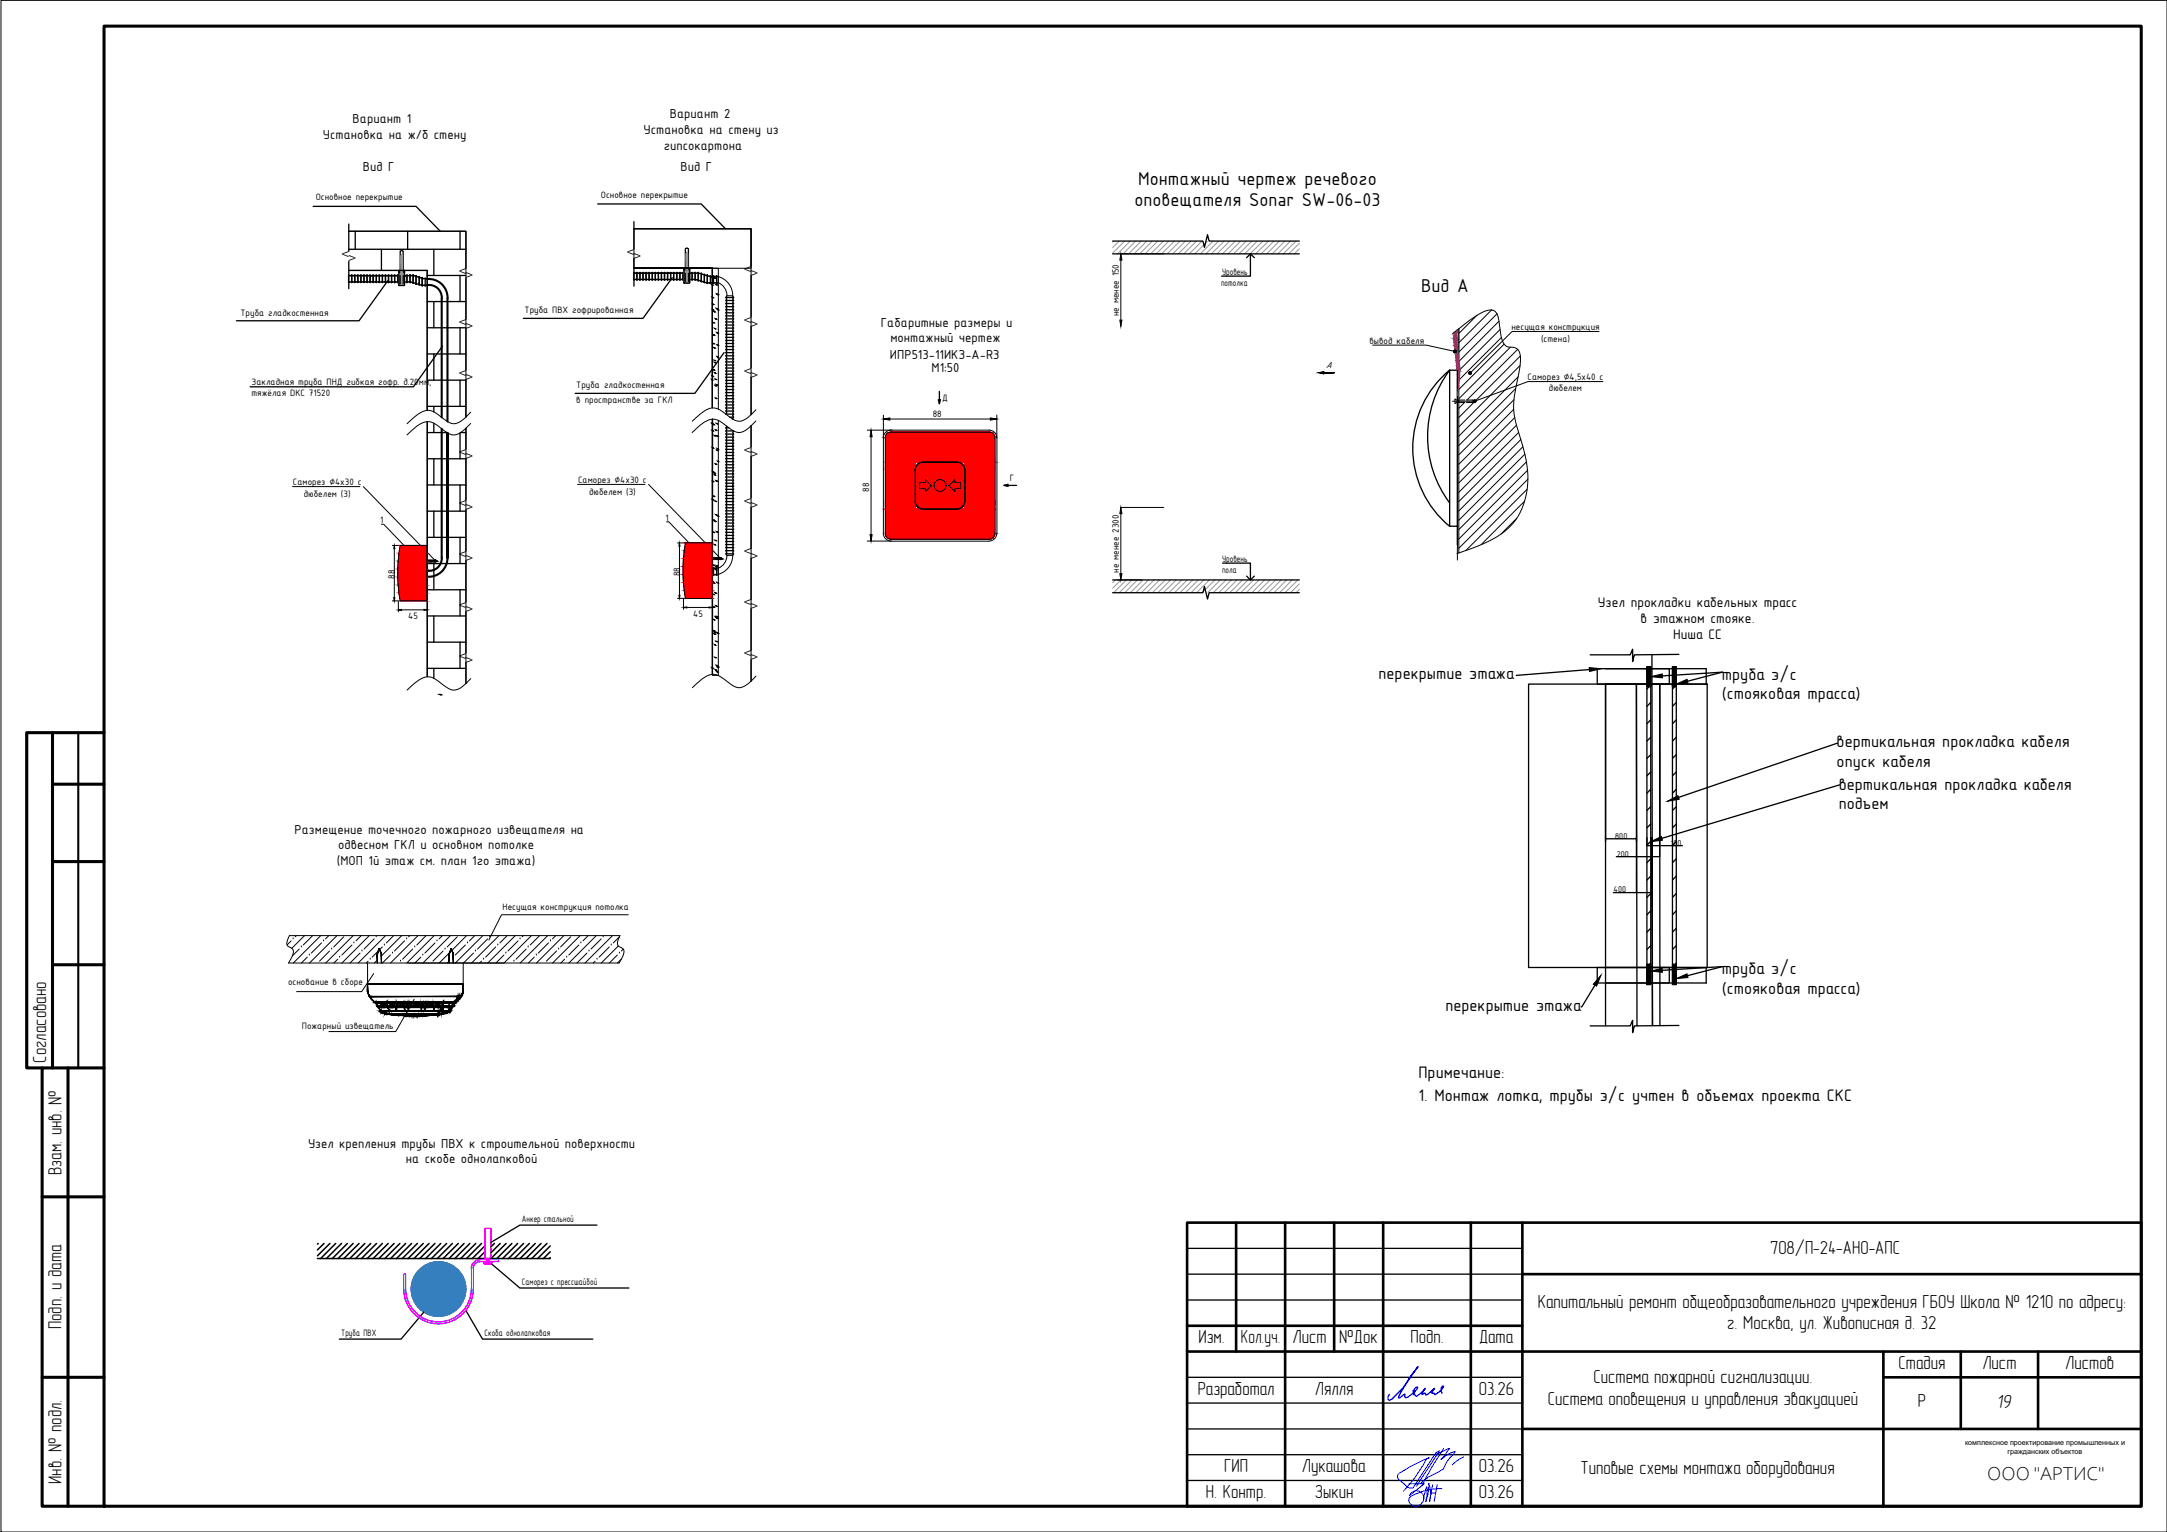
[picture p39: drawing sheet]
<svg xmlns="http://www.w3.org/2000/svg" width="420mm" height="297mm" viewBox="0 0 420 297" stroke-linecap="round" stroke-linejoin="round" font-family="sans-serif">
<defs><g id="words">
<g font-size="3.9">
<text x="220.7" y="35.8">Монтажный чертеж речевого</text>
<text x="219.9" y="40">оповещателя Sonar SW-06-03</text>
<text x="275.5" y="56.7">Вид А</text>
</g>
<text font-size="3.8" x="385.3" y="286.9">ООО &quot;АРТИС&quot;</text>
<g font-size="3.7">
<text x="8.9" y="206" transform="rotate(-90 8.9 206)">Согласовано</text>
<text x="11.9" y="227.8" transform="rotate(-90 11.9 227.8)">Взам. инв. №</text>
<text x="343.2" y="243.1">708/П-24-АНО-АПС</text>
<text x="11.9" y="257.7" transform="rotate(-90 11.9 257.7)">Подп. и дата</text>
<text x="298.2" y="253.5">Капитальный ремонт общеобразовательного учреждения ГБОУ Школа № 1210 по адресу:</text>
<text x="334.9" y="257.7">г. Москва, ул. Живописная д. 32</text>
<text x="232.4" y="260.4">Изм.</text>
<text x="240.6" y="260.4">Кол.уч.</text>
<text x="250.6" y="260.4">Лист</text>
<text x="259.7" y="260.4">№Док</text>
<text x="273.5" y="260.4">Подп.</text>
<text x="286.8" y="260.4">Дата</text>
<text x="308.9" y="268.2">Система пожарной сигнализации.</text>
<text x="368.1" y="265.4">Стадия</text>
<text x="384.4" y="265.4">Лист</text>
<text x="400.4" y="265.4">Листов</text>
<text x="232.2" y="270.4">Разработал</text>
<text x="254.9" y="270.4">Лялля</text>
<text x="286.7" y="270.4">03.26</text>
<text x="300.1" y="272.4">Система оповещения и управления эвакуацией</text>
<text x="371.9" y="272.9">Р</text>
<text x="387.1" y="273.1">19</text>
<text x="11.9" y="287.7" transform="rotate(-90 11.9 287.7)">Инв. № подл.</text>
<text x="237.3" y="285.4">ГИП</text>
<text x="252.4" y="285.4">Лукашова</text>
<text x="286.7" y="285.4">03.26</text>
<text x="306.4" y="285.8">Типовые схемы монтажа оборудования</text>
<text x="233.8" y="290.5">Н. Контр.</text>
<text x="254.9" y="290.4">Зыкин</text>
<text x="286.7" y="290.4">03.26</text>
</g>
<g font-size="3.3">
<text x="267.3" y="131.7">перекрытие этажа</text>
<text x="333.9" y="131.8">труба э/с</text>
<text x="333.8" y="135.6">(стояковая трасса)</text>
<text x="356.1" y="144.9">вертикальная прокладка кабеля</text>
<text x="356.1" y="148.7">опуск кабеля</text>
<text x="356.5" y="153.1">вертикальная прокладка кабеля</text>
<text x="356.5" y="156.9">подъем</text>
<text x="333.9" y="188.9">труба э/с</text>
<text x="280.3" y="196.1">перекрытие этажа</text>
<text x="333.8" y="192.7">(стояковая трасса)</text>
<text x="275" y="209">Примечание:</text>
<text x="275" y="213.5">1. Монтаж лотка, трубы э/с учтен в объемах проекта СКС</text>
</g>
<g font-size="2.7">
<text x="68.4" y="23.9">Вариант 1</text>
<text x="129.9" y="22.8">Вариант 2</text>
<text x="62.6" y="27">Установка на ж/б стену</text>
<text x="124.8" y="25.9">Установка на стену из</text>
<text x="128.7" y="29.1">гипсокартона</text>
<text x="70.4" y="33.1">Вид Г</text>
<text x="132" y="33.1">Вид Г</text>
<text x="170.8" y="63.4">Габаритные размеры и</text>
<text x="172.6" y="69.6">ИПР513-11ИКЗ-А-R3</text>
<text x="172.6" y="66.4">монтажный чертеж</text>
<text x="180.6" y="72.2">М1:50</text>
<text x="309.8" y="117.7">Узел прокладки кабельных трасс</text>
<text x="318.1" y="120.9">в этажном стояке.</text>
<text x="324.4" y="124">Ниша СС</text>
<text x="57.1" y="161.7">Размещение точечного пожарного извещателя на</text>
<text x="65.3" y="167.7">(МОП 1й этаж см. план 1го этажа)</text>
<text x="65.6" y="164.6">одвесном ГКЛ и основном потолке</text>
<text x="59.7" y="222.6">Узел крепления трубы ПВХ к строительной поверхности</text>
<text x="78.7" y="225.5">на скобе однолапковой</text>
</g>
<g font-size="1.9">
<text x="61.2" y="38.8">Основное перекрытие</text>
<text x="116.5" y="38.3">Основное перекрытие</text>
<text x="236.9" y="53.3">Уровень</text>
<text x="236.7" y="55.4">потолка</text>
<text x="46.6" y="61.2">Труба гладкостенная</text>
<text x="101.7" y="60.7">Труба ПВХ гофрированная</text>
<text x="217" y="61.3" transform="rotate(-90 217 61.3)">не менее 150</text>
<text x="293.1" y="64">несущая конструкция</text>
<text x="257.1" y="71.4">А</text>
<text x="265.5" y="66.7">вывод кабеля</text>
<text x="298.8" y="66.2">(стена)</text>
<text x="48.8" y="74.6">Закладная труба ПНД гибкая гофр. д.20мм</text>
<text x="48.8" y="76.7">тяжёлая DKC 71520</text>
<text x="83.2" y="74.6">,</text>
<text x="111.7" y="75.3">Труба гладкостенная</text>
<text x="182.7" y="77.7">Д</text>
<text x="296.2" y="73.8">Саморез ∅4,5х40 с</text>
<text x="300.3" y="75.8">дюбелем</text>
<text x="111.7" y="78.2">в пространстве за ГКЛ</text>
<text x="180.8" y="80.9">88</text>
<text x="56.8" y="94.1">Саморез ∅4х30 с</text>
<text x="112.1" y="93.7">Саморез ∅4х30 с</text>
<text x="114.2" y="95.9">дюбелем (3)</text>
<text x="168.5" y="95.3" transform="rotate(-90 168.5 95.3)">88</text>
<text x="195.8" y="93.2">Г</text>
<text x="58.9" y="96.3">дюбелем (3)</text>
<text x="73.7" y="101.4">1</text>
<text x="129" y="100.9">1</text>
<text x="76.6" y="112.2" transform="rotate(-90 76.6 112.2)">88</text>
<text x="131.9" y="111.7" transform="rotate(-90 131.9 111.7)">88</text>
<text x="217" y="111" transform="rotate(-90 217 111)">не менее 2300</text>
<text x="236.9" y="108.9">Уровень</text>
<text x="236.9" y="111">пола</text>
<text x="134.4" y="119.6">45</text>
<text x="79.1" y="120">45</text>
<text x="97.5" y="176.5">Несущая конструкция потолка</text>
<text x="55.9" y="191">основание в сборе</text>
<text x="58.5" y="199.5">Пожарный извещатель</text>
<text x="101.2" y="236.9">Анкер стальной</text>
<text x="101.2" y="249.1">Саморез с прессшайбой</text>
<text x="66.2" y="259">Труба ПВХ</text>
<text x="93.9" y="259">Скоба однолапковая</text>
</g>
<g font-size="1.8">
<text x="66.4" y="48.7" transform="rotate(90 66.4 48.7)">V</text>
<text x="68.9" y="50.7" transform="rotate(-90 68.9 50.7)">V</text>
<text x="89.1" y="52" transform="rotate(90 89.1 52)">V</text>
<text x="91.6" y="54" transform="rotate(-90 91.6 54)">V</text>
<text x="121.6" y="48.2" transform="rotate(90 121.6 48.2)">V</text>
<text x="124.2" y="50.2" transform="rotate(-90 124.2 50.2)">V</text>
<text x="144.4" y="51.5" transform="rotate(90 144.4 51.5)">V</text>
<text x="146.9" y="53.5" transform="rotate(-90 146.9 53.5)">V</text>
<text x="89.1" y="61.9" transform="rotate(90 89.1 61.9)">V</text>
<text x="91.6" y="63.8" transform="rotate(-90 91.6 63.8)">V</text>
<text x="144.4" y="61.4" transform="rotate(90 144.4 61.4)">V</text>
<text x="146.9" y="63.4" transform="rotate(-90 146.9 63.4)">V</text>
<text x="89.1" y="71.7" transform="rotate(90 89.1 71.7)">V</text>
<text x="144.4" y="71.3" transform="rotate(90 144.4 71.3)">V</text>
<text x="91.6" y="73.7" transform="rotate(-90 91.6 73.7)">V</text>
<text x="146.9" y="73.2" transform="rotate(-90 146.9 73.2)">V</text>
<text x="89.1" y="87.1" transform="rotate(90 89.1 87.1)">V</text>
<text x="91.6" y="89" transform="rotate(-90 91.6 89)">V</text>
<text x="144.4" y="86.6" transform="rotate(90 144.4 86.6)">V</text>
<text x="146.9" y="88.5" transform="rotate(-90 146.9 88.5)">V</text>
<text x="89.1" y="96.9" transform="rotate(90 89.1 96.9)">V</text>
<text x="91.6" y="98.9" transform="rotate(-90 91.6 98.9)">V</text>
<text x="144.4" y="96.5" transform="rotate(90 144.4 96.5)">V</text>
<text x="146.9" y="98.4" transform="rotate(-90 146.9 98.4)">V</text>
<text x="89.1" y="106.8" transform="rotate(90 89.1 106.8)">V</text>
<text x="144.4" y="106.3" transform="rotate(90 144.4 106.3)">V</text>
<text x="91.6" y="108.8" transform="rotate(-90 91.6 108.8)">V</text>
<text x="146.9" y="108.3" transform="rotate(-90 146.9 108.3)">V</text>
<text x="89.1" y="116.7" transform="rotate(90 89.1 116.7)">V</text>
<text x="91.6" y="118.6" transform="rotate(-90 91.6 118.6)">V</text>
<text x="144.4" y="116.2" transform="rotate(90 144.4 116.2)">V</text>
<text x="146.9" y="118.2" transform="rotate(-90 146.9 118.2)">V</text>
<text x="89.1" y="126.6" transform="rotate(90 89.1 126.6)">V</text>
<text x="91.6" y="128.5" transform="rotate(-90 91.6 128.5)">V</text>
<text x="144.4" y="126.1" transform="rotate(90 144.4 126.1)">V</text>
<text x="146.9" y="128" transform="rotate(-90 146.9 128)">V</text>
</g>
<g font-size="1.6">
<text x="313.1" y="162.6">800</text>
<text x="313.5" y="166.1">200</text>
<text x="323.9" y="163.9">100</text>
<text x="312.9" y="173">400</text>
</g>
<g font-size="1.4">
<text x="381" y="280.2">комплексное проектирование промышленных и</text>
<text x="389.2" y="281.9">гражданских объектов</text>
</g>
</g></defs>
<!-- layer: 0 -->
<g fill="#000" stroke="#000" stroke-width=".19">
<path d="M184.6 94.7l.5 .6zM184.6 94.7h.5v.6z"/>
<path d="M255.9 72.3l.7-.2v.2zM255.9 72.3l.7 .2v-.2z"/>
<path d="M256.6 72.2h2.1zM256.6 72.3l2.1-.1z"/>
<path d="M177.5 93.6l.8 1.1v-1.1zM177.5 93.6l.8 1.1h-.8z"/>
<path d="M177.5 93l1.9 .6v-.6zM177.5 93l1.9 .6h-1.9z"/>
<path d="M177.5 94.7l1.9 .6v-.6zM177.5 94.7l1.9 .6h-1.9z"/>
<path d="M177.5 95.3h1.9zM177.5 95.3h1.9z"/>
<path d="M179.4 93l.6 .6zM179.4 93l.6 .6h-.6z"/>
<path d="M178.3 93.6l2.3 .6-.6-.6zM178.3 93.6l2.3 .6h-2.3z"/>
<path d="M179.4 94.7l.1 .6 .5-.6zM179.4 94.7l.1 .6z"/>
<path d="M178.3 94.2l1.7 .5 .6-.5zM178.3 94.2l1.7 .5h-1.7z"/>
<path d="M180.6 94.1l.5 .1zM180.6 94.1l.5 .1z"/>
<path d="M180.6 94.2l.6 .1-.1-.1zM180.4 94.3l.2-.1 .6 .1z"/>
<path d="M180.4 93.9l.7 .2 .1-.2zM180.4 93.9l.7 .2h-.5z"/>
<path d="M180.4 94.3l.8 .3v-.3zM180.4 94.3l.8 .3h-1z"/>
<path d="M180.1 93.7l1.1 .2v-.2zM180.1 93.7l1.1 .2h-.8z"/>
<path d="M180.2 94.6l1.1 .1-.1-.1zM180.2 94.6l1.1 .1h-1.3z"/>
<path d="M180 93.5l1.2 .2 .1-.2zM180 93.5l1.2 .2h-1.1z"/>
<path d="M180 94.7l1.4 .2-.1-.2zM180 94.7l1.4 .2h-1.6z"/>
<path d="M179.8 93.4l1.5 .1 .1-.1zM179.8 93.4l1.5 .1h-1.3z"/>
<path d="M179.8 94.9l1.8 .2-.2-.2zM179.8 94.9l1.8 .2h-1.9z"/>
<path d="M179.6 93.2l1.8 .2 .2-.2zM179.6 93.2l1.8 .2h-1.6z"/>
<path d="M179.7 95.1l2.1 .1-.2-.1zM179.7 95.1l2.1 .1h-2.2z"/>
<path d="M179.5 93.1l2.1 .1 .2-.1zM179.5 93.1l2.1 .1h-2z"/>
<path d="M179.6 95.2l2.4 .1zM179.5 95.3h2.5z"/>
<path d="M179.5 93h2.5zM179.5 93l2.3 .1z"/>
<path d="M179.5 95.3h2.7zM179.5 95.3h2.7z"/>
<path d="M179.4 93h2.7zM179.4 93h2.6z"/>
<path d="M177.5 93h4.7zM177.5 93h4.6z"/>
<path d="M182.2 93h.4zM182 93h.6z"/>
<path d="M182 93l.8 .1zM181.8 93.1h1z"/>
<path d="M182 95.3h.6zM182 95.3h.4z"/>
<path d="M181.8 93.1l1.2 .1-.2-.1zM181.6 93.2l.2-.1 1.2 .1z"/>
<path d="M181.8 95.2h1zM181.8 95.2l.8 .1z"/>
<path d="M181.6 93.2l1.6 .2-.2-.2zM181.4 93.4l.2-.2 1.6 .2z"/>
<path d="M181.6 95.1l1.2 .1 .2-.1zM181.6 95.1l1.2 .1z"/>
<path d="M181.4 93.4l1.9 .1-.1-.1zM181.4 93.4l1.9 .1h-2z"/>
<path d="M181.4 94.9l1.6 .2 .2-.2zM181.4 94.9l1.6 .2h-1.4z"/>
<path d="M181.3 93.5l2.1 .2-.1-.2zM181.3 93.5l2.1 .2h-2.2z"/>
<path d="M181.3 94.7l1.9 .2 .1-.2zM181.3 94.7l1.9 .2h-1.8z"/>
<path d="M181.2 93.7l2.2 .2v-.2zM181.2 93.7l2.2 .2h-2.2z"/>
<path d="M181.2 94.6l2.1 .1 .1-.1zM181.2 94.6l2.1 .1h-2z"/>
<path d="M181.2 93.9l2.3 .2-.1-.2zM181.2 93.9l2.3 .2h-2.4z"/>
<path d="M181.2 94.3l2.2 .3v-.3zM181.2 94.3l2.2 .3h-2.2z"/>
<path d="M181.1 94.1l2.3 .2 .1-.2zM181.1 94.1l2.3 .2h-2.2z"/>
<path d="M183.5 94.1l.5 .1zM183.5 94.1l.5 .1z"/>
<path d="M183.5 94.2l.7 .1-.2-.1zM183.5 94.2l.7 .1h-.8z"/>
<path d="M183.4 94.3l1 .3-.2-.3zM183.4 94.3l1 .3h-1z"/>
<path d="M183.4 93.9l.6 .2 .2-.2zM183.4 93.9l.6 .2h-.5z"/>
<path d="M183.4 94.6l1.2 .1-.2-.1zM183.4 94.6l1.2 .1h-1.3z"/>
<path d="M183.4 93.7l.8 .2 .2-.2zM183.4 93.7l.8 .2h-.8z"/>
<path d="M183.3 94.7l1.4 .2-.1-.2zM183.3 94.7l1.4 .2h-1.5z"/>
<path d="M183.3 93.5l1.1 .2 .2-.2zM183.3 93.5l1.1 .2h-1z"/>
<path d="M183.2 94.9l1.7 .2-.2-.2zM183 95.1l.2-.2 1.7 .2z"/>
<path d="M183.2 93.4l1.4 .1 .2-.1zM183.2 93.4l1.4 .1h-1.3z"/>
<path d="M183 95.1l2 .1-.1-.1zM182.8 95.2l.2-.1 2 .1z"/>
<path d="M183 93.2l1.8 .2 .1-.2zM183 93.2l1.8 .2h-1.6z"/>
<path d="M182.8 95.2l2.3 .1zM182.6 95.3h2.5z"/>
<path d="M182.8 93.1l2.1 .1 .1-.1zM182.8 93.1l2.1 .1h-1.9z"/>
<path d="M182.6 95.3h2.5zM182.4 95.3h2.7z"/>
<path d="M182.6 93h2.5zM182.6 93l2.4 .1z"/>
<path d="M179.5 95.3h5.6zM179.5 95.3h5.6z"/>
<path d="M185.1 93v.6zM184.5 93.6l.6-.6v.6z"/>
<path d="M182.5 93h2.6zM182.5 93h2.6z"/>
<path d="M179 89.7h6.8zM178.8 89.7h7z"/>
<path d="M178.8 89.7l7.3 .1zM178.5 89.8h7.6z"/>
<path d="M178.8 98.6h7zM178.8 98.6l6.7 .1z"/>
<path d="M178.5 89.8l7.8 .1-.2-.1zM178.3 89.9l.2-.1 7.8 .1z"/>
<path d="M178.5 98.6h7.6zM178.5 98.6h7.3z"/>
<path d="M184.5 93.6l1.8 .6v-.6zM184.5 93.6l1.8 .6h-2.3z"/>
<path d="M184 94.2l2.3 .5v-.5zM184 94.2l2.3 .5h-1.7z"/>
<path d="M178.3 89.9l8.2 .1-.2-.1zM178.1 90l.2-.1 8.2 .1z"/>
<path d="M178.3 98.5l7.8 .1 .2-.1zM178.3 98.5l7.8 .1h-7.6z"/>
<path d="M178.1 90l8.6 .2-.2-.2zM178.1 90l8.6 .2h-8.8z"/>
<path d="M178.1 98.3l8.2 .2 .2-.2zM178.1 98.3l8.2 .2h-8z"/>
<path d="M177.9 90.2l8.9 .2-.1-.2zM177.9 90.2l8.9 .2h-9.1z"/>
<path d="M177.9 98.1l8.6 .2 .2-.2zM177.9 98.1l8.6 .2h-8.4z"/>
<path d="M177.7 90.4l9.2 .2-.1-.2zM177.7 90.4l9.2 .2h-9.3z"/>
<path d="M177.7 97.9l9 .2 .1-.2zM177.7 97.9l9 .2h-8.8z"/>
<path d="M177.6 90.6l9.4 .3-.1-.3zM177.6 90.6l9.4 .3h-9.5z"/>
<path d="M177.6 97.7l9.2 .2 .1-.2zM177.6 97.7l9.2 .2h-9.1z"/>
<path d="M177.5 90.9l9.5 .3v-.3zM177.5 90.9l9.5 .3h-9.5z"/>
<path d="M177.5 97.4l9.4 .3 .1-.3zM177.5 97.4l9.4 .3h-9.3z"/>
<path d="M177.5 91.2l9.5 1.8v-1.8zM177.5 91.2l9.5 1.8h-9.5z"/>
<path d="M182.4 93h4.6zM182.4 93h4.6z"/>
<path d="M185.1 93h1.9zM185.1 93h1.9z"/>
<path d="M185.1 93l1.9 .6v-.6zM185.1 93l1.9 .6h-1.9z"/>
<path d="M186.3 93.6l.7 1.1v-1.1zM186.3 93.6l.7 1.1h-.7z"/>
<path d="M185.1 94.7l1.9 .6v-.6zM185.1 94.7l1.9 .6h-1.9z"/>
<path d="M185.1 95.3h1.9zM185.1 95.3h1.9z"/>
<path d="M177.5 95.3l9.5 1.9v-1.9zM177.5 95.3l9.5 1.9h-9.5z"/>
<path d="M177.5 97.2l9.5 .2v-.2zM177.5 97.2l9.5 .2h-9.5z"/>
</g>
<!-- layer: _0 -->
<path d="M215.7 46.7h17.5l.3 1.2 .6-2.4 .3 1.2h17.5M256.6 72.1l-.7 .2 .7 .2M281.1 71.8a19.6 19.6 0 0 0 0 30.2M281.1 71.8h1.5v30.2h-1.5zM282.9 63.7v5.8M215.7 114.9h17.5l.3-1.2 .6 2.4 .3-1.2h17.5M282.6 102v3.7" fill="none" stroke="#000" stroke-width=".25"/>
<!-- layer: 0 -->
<g fill="#954a4a" stroke="#954a4a" stroke-width=".19">
<path d="M282.6 73.5h.4l-.2 1.6z"/>
<path d="M282.5 64v.5zM281.9 64.5l.6-.5v.5z"/>
<path d="M281.9 64.5l.6 .6v-.6zM281.9 64.5l.6 .6h-.6z"/>
<path d="M281.9 65.1l.6 .4v-.4zM281.9 65.1l.6 .4h-.6z"/>
<path d="M281.9 65.5l.6 .1v-.1zM281.9 65.5l.6 .1h-.6z"/>
<path d="M281.9 65.6l.6 .1v-.1zM281.9 65.6l.6 .1h-.6z"/>
<path d="M281.9 65.7l.6 .3v-.3zM281.9 65.7l.6 .3h-.6z"/>
<path d="M281.9 66l.6 .4v-.4zM281.9 66l.6 .4h-.6z"/>
<path d="M281.9 66.4l.6 .6v-.6zM281.9 66.4l.6 .6h-.5z"/>
<path d="M282 67l.6 .2-.1-.2zM282 67l.6 .2h-.6z"/>
<path d="M282 67.2l.6 .8v-.8zM282 67.2l.6 .8h-.5z"/>
<path d="M282.1 68l.8 1.9-.3-1.9zM282.1 68l.8 1.9h-.6z"/>
<path d="M282.3 69.9l.6 .4v-.4zM282.3 69.9l.6 .4h-.5z"/>
<path d="M282.4 70.3l.6 .6-.1-.6zM282.4 70.3l.6 .6h-.6z"/>
<path d="M282.4 70.9l.6 .2v-.2zM282.4 70.9l.6 .2h-.6z"/>
<path d="M282.4 71.1l.6 .7v-.7zM282.4 71.1l.6 .7h-.5z"/>
<path d="M282.6 71.8l.4 .1v-.1zM282.6 71.8l.4 .1h-.4z"/>
<path d="M282.6 71.9l.4 .8v-.8zM282.6 71.9l.4 .8h-.4z"/>
<path d="M282.6 72.7l.4 .8v-.8zM282.6 72.7l.4 .8h-.4z"/>
<path d="M282.6 73.5v1.6h.2zM282.6 75.1h.2l-.2 1.6z"/>
</g>
<!-- layer: _0 -->
<g fill="none" stroke="#000" stroke-width=".19">
<path d="M217.3 50.4v11.7M217.3 49.2h8.4M281.6 64.8a25.5 25.5 0 0 1 6.5-4.5 1.65 1.65 0 0 1 2.5 1.5 14.7 14.7 0 0 0 .9 4.8 1.7 1.7 0 0 0 1.8 .7 1.7 1.7 0 0 1 1.5 2.1 35.7 35.7 0 0 1-1.1 6.9 12.4 12.4 0 0 0 .4 6.3 34.6 34.6 0 0 1 2.1 9.7 12.7 12.7 0 0 1-4.4 10.7 28.1 28.1 0 0 1-9.3 4.3M281.6 77.8h4.3M282.6 77.6l-.5-.2v.8l.8-.2-.2-.4M282.6 73.7v33.6M282.6 77.6h.3M282.6 77.8l.1 .2M282.6 77.6l.1 .4M282.8 77.6l.1 .2M282.9 74.7v32.5M282.9 78h1.1"/>
<path d="M282.9 77.6h1.1M284 78l-1.1 1.1M284.3 77.6h1.2l.2 .2-.2 .2h-1.2M286.4 61.1l-3.5 3.6M289.3 60l-6.4 6.5M290.3 60.8l-7.4 7.5M290.6 62.3l-7.7 7.7M290.8 63.9l-7.8 7.8M291.1 65.5l-8.1 8.1M291.6 66.7l-8.7 8.8M292.8 67.3l-9.9 10M293.5 79.4l-10.6 10.6"/>
<path d="M293.5 77.5l-10.6 10.7M293.9 75.3l-11 11.1M294.3 67.7l-9.9 9.9M294.3 73.1l-11.4 11.5M294.7 70.9l-11.8 11.9M294.8 69l-11.9 11.9M217.3 98.4h8.4M217.3 99.6v11.6M293.7 81l-10.8 10.8M294 82.5l-11.1 11.1M294.4 83.8l-11.5 11.6M294.9 85.2l-12 12"/>
<path d="M295.3 86.6l-12.4 12.5M295.6 97.2l-8.4 8.4M295.7 88.1l-12.8 12.8M296 89.6l-13.1 13.1M296.1 94.9l-11.9 11.8M296.2 91.2l-13.3 13.3M296.2 92.9l-13.3 13.4M216.6 112.4h4.8M282.6 107.5v1.1M294.1 100.5l-3 3"/>
</g>
<g fill="#000" stroke="#000" stroke-width=".19">
<path d="M281.9 68.1v.1l.2-.1zM281.9 68.2l.2-.1-.2 .2zM282.1 68.1l-.2 .2 .1 .1z"/>
<path d="M282.1 68.1l-.1 .3h.2zM282.1 68.1l.2 .2-.1 .1zM282.1 68.1l.2 .2v-.1z"/>
<path d="M282 67.9l.1 .2 .1-.2zM281.9 68l.1-.1 .1 .2zM281.9 68v.1h.2z"/>
<path d="M282.1 68.1l.2 .1v-.1zM282.3 68v.1h-.2zM282.2 67.9l-.1 .2 .2-.1z"/>
<path d="M285 72.4l-.1 .1 .1 .1zM285 72.4l.1 .2h-.1zM285 72.4l.1 .2 .1-.1z"/>
<path d="M284.9 72.2l-.1 .1 .2 .1zM284.8 72.3l.2 .1h-.2zM284.8 72.4l.1 .1 .1-.1z"/>
<path d="M285 72.4l.2 .1 .1-.1zM285 72.4l.3-.1v.1zM285 72.4l.3-.1-.1-.1z"/>
<path d="M285.1 72.1l-.1 .3 .2-.2zM285 72.1h.1l-.1 .3zM284.9 72.2l.1 .2v-.3z"/>
<path d="M285.7 77.9l.1 .1 .1-.2zM285.9 77.8v.2h-.1zM285.9 77.8v.2h.1z"/>
<path d="M285.7 77.6l.2 .2-.1-.2zM285.7 77.6l.2 .2h-.2zM285.7 77.8v.1l.2-.1z"/>
<path d="M285.9 77.8l.1 .2 .1-.1zM285.9 77.8h.3l-.1 .1zM285.9 77.8h.3v-.1z"/>
<path d="M286.1 77.6l-.2 .2 .3-.1zM286 77.6h.1l-.2 .2zM285.8 77.6l.1 .2 .1-.2z"/>
</g>
<path d="M266.1 66.9h10.4l5.4 1.2M310 64.3h-16.8l-8 7.9M310.8 74h-14.5l-10.1 3.7" fill="none" stroke="#000" stroke-width=".19"/>
<!-- layer: _0 -->
<path d="M281.9 64.5a27.2 27.2 0 0 0 .5 6.4l.1 .9M282.5 64a33.8 33.8 0 0 0 .5 7.1v2.4l-.4 3.2" fill="none" stroke="#954a4a" stroke-width=".19"/>
<!-- layer: 0 -->
<path d="M215.7 49.2h36.2M256.6 72.1v.4M281.1 71.8a21.5 21.5 0 0 0 0 25.7M215.7 112.4h36.2" fill="none" stroke="#000" stroke-width=".25"/>
<g fill="none" stroke="#989898" stroke-width=".19">
<path d="M215.9 46.8l-.2 .1M217 46.8l-1.3 1.2M218 46.8l-2.3 2.3M219.1 46.8l-2.4 2.4M220.2 46.8l-2.5 2.4M221.2 46.8l-2.4 2.4M222.3 46.8l-2.4 2.4M223.4 46.8l-2.4 2.4M224.5 46.8l-2.5 2.4M225.5 46.8l-2.4 2.4M226.6 46.8l-2.4 2.4M227.7 46.8l-2.5 2.4"/>
<path d="M228.7 46.8l-2.4 2.4M229.8 46.8l-2.4 2.4M230.9 46.8l-2.4 2.4M231.9 46.8l-2.4 2.4M233 46.8l-2.4 2.4M234.1 46.8l-2.4 2.4M235.2 46.8l-2.5 2.4M236.2 46.8l-2.4 2.4M237.3 46.8l-2.4 2.4M238.4 46.8l-2.4 2.4M239.5 46.8l-2.5 2.4M240.5 46.8l-2.4 2.4"/>
<path d="M241.6 46.8l-2.4 2.4M242.7 46.8l-2.5 2.4M243.7 46.8l-2.4 2.4M244.8 46.8l-2.4 2.4M245.9 46.8l-2.4 2.4M247 46.8l-2.5 2.4M248 46.8l-2.4 2.4M249.1 46.8l-2.4 2.4M250.2 46.8l-2.4 2.4M251.2 46.8l-2.4 2.4M251.9 47.2l-2 2M251.9 48.2l-.9 1"/>
<path d="M216.3 112.4l-.6 .6M217.3 112.4l-1.6 1.7M218.4 112.4l-2.4 2.5M219.5 112.4l-2.5 2.5M220.5 112.4l-2.4 2.5M221.6 112.4l-2.4 2.5M222.7 112.4l-2.4 2.5M223.8 112.4l-2.5 2.5M224.8 112.4l-2.4 2.5M225.9 112.4l-2.4 2.5M227 112.4l-2.4 2.5M228 112.4l-2.4 2.5"/>
<path d="M229.1 112.4l-2.4 2.5M230.2 112.4l-2.4 2.5M231.3 112.4l-2.5 2.5M232.3 112.4l-2.4 2.5M233.4 112.4l-2.4 2.5M234.5 112.4l-2.4 2.5M235.5 112.4l-2.4 2.5M236.6 112.4l-2.4 2.5M237.7 112.4l-2.4 2.5M238.8 112.4l-2.5 2.5M239.8 112.4l-2.4 2.5M240.9 112.4l-2.4 2.5"/>
<path d="M242 112.4l-2.4 2.5M243.1 112.4l-2.5 2.5M244.1 112.4l-2.4 2.5M245.2 112.4l-2.4 2.5M246.3 112.4l-2.5 2.5M247.3 112.4l-2.4 2.5M248.4 112.4l-2.4 2.5M249.5 112.4l-2.4 2.5M250.5 112.4l-2.4 2.5M251.6 112.4l-2.4 2.5M251.9 113.2l-1.6 1.7M251.9 114.3l-.6 .6"/>
</g>
<path d="M241.7 50l.7-.8 .8 .8M242.4 49.2v4.3h-5.5M237 109.2h5.4v3.2M241.7 111.7l.7 .7 .8-.7" fill="none" stroke="#000" stroke-width=".25"/>
<!-- layer: _0 -->
<path d="M217.3 49.2l.2 1.2h-.4zM217.1 62.1h.4l-.2 1.2zM217.3 98.4l.2 1.2h-.4zM217.1 111.2h.4l-.2 1.2z" fill="#000" stroke="#000" stroke-width=".19"/>
<g fill="none" stroke="#2776bb" stroke-width=".3">
<path d="M82.1 245.6l-1.4 1.4M82.6 245.3l-2.2 2.1M83.2 245l-3.1 3.1M83.5 244.9l-3.5 3.5M84 244.8l-4.2 4.1M84.2 244.7l-4.4 4.4M84.7 244.7l-4.9 4.9M84.9 244.7l-5.1 5.1M85.2 244.7l-5.4 5.4M85.4 244.7l-5.6 5.6M85.8 244.7l-6 6M85.9 244.7l-6.1 6.1"/>
<path d="M86.2 244.8l-6.3 6.3M86.4 244.8l-6.5 6.5M86.7 244.9l-6.7 6.7M86.8 245l-6.7 6.7M87.1 245.1l-6.9 6.9M87.2 245.1l-7 7M87.5 245.2l-7.2 7.2M87.6 245.3l-7.2 7.2M87.8 245.5l-7.2 7.2M87.9 245.5l-7.3 7.3M88.2 245.7l-7.4 7.4M88.3 245.8l-7.4 7.4"/>
<path d="M88.5 245.9l-7.5 7.5M88.6 246l-7.5 7.5M88.8 246.2l-7.5 7.5M88.9 246.3l-7.5 7.5M89 246.5l-7.4 7.4M89.1 246.6l-7.4 7.4M89.3 246.8l-7.4 7.4M89.4 253l-1.3 1.3M89.4 246.9l-7.4 7.4M89.5 247.1l-7.2 7.3M89.6 247.3l-7.2 7.2M89.7 247.5l-7.1 7.1"/>
<path d="M89.8 247.6l-7.1 7.1M89.9 252.1l-2.7 2.7M89.9 247.9l-6.9 6.9M90 248l-6.9 6.9M90 251.8l-3.1 3.1M90.1 248.3l-6.7 6.7M90.1 248.5l-6.5 6.5M90.2 251.2l-3.9 3.9M90.2 248.8l-6.3 6.3M90.2 251l-4.1 4.1M90.2 248.9l-6.2 6.2M90.3 249.2l-6 6"/>
<path d="M90.3 249.4l-5.8 5.8M90.3 250.5l-4.7 4.7M90.3 249.8l-5.4 5.4M90.3 250.3l-4.9 4.9M90.3 249.9l-5.3 5.3"/>
<circle cx="85" cy="249.9" r="4.6"/>
<circle cx="85" cy="249.9" r="5.3"/>
</g>
<g fill="none" stroke="#000" stroke-width=".3">
<path d="M61.6 244h45.1M61.7 241.1l-.1 .1M62.8 241.1l-1.2 1.2M64 241.1l-2.4 2.4M65.1 241.1l-2.9 2.9M66.2 241.1l-2.9 2.9M67.4 241.1l-3 2.9M68.5 241.1l-2.9 2.9M69.6 241.1l-2.9 2.9M70.7 241.1l-2.9 2.9M71.9 241.1l-3 2.9M73 241.1l-2.9 2.9"/>
<path d="M74.1 241.1l-2.9 2.9M75.3 241.1l-3 2.9M76.4 241.1l-2.9 2.9M77.5 241.1l-2.9 2.9M78.7 241.1l-3 2.9M79.8 241.1l-2.9 2.9M80.9 241.1l-2.9 2.9M82.1 241.1l-3 2.9M83.2 241.1l-2.9 2.9M84.3 241.1l-2.9 2.9M85.4 241.1l-2.9 2.9M86.6 241.1l-2.9 2.9"/>
<path d="M87.7 241.1l-2.9 2.9M88.9 241.1l-3 2.9M90 241.1l-2.9 2.9M91.1 241.1l-2.9 2.9M92.2 241.1l-2.9 2.9M93.4 241.1l-3 2.9M94 241.5l-2.4 2.5M94 242.7l-1.3 1.3M94 243.8l-.2 .2M95.9 241.1l-.7 .7M97 241.1l-1.8 1.8M98.1 241.1l-2.9 2.9"/>
<path d="M99.3 241.1l-3 2.9M100.4 241.1l-2.9 2.9M101.5 241.1l-2.9 2.9M102.6 241.1l-2.9 2.9M103.8 241.1l-3 2.9M104.9 241.1l-2.9 2.9M106 241.1l-2.9 2.9M106.7 241.6l-2.5 2.4M106.7 242.7l-1.3 1.3M106.7 243.8l-.2 .2"/>
</g>
<path d="M94 238.2h1.2v5.8h-1.2zM93.9 244.8h1.4v.3h-1.4zM94.4 244h.4v.8h-.4z" fill="none" stroke="#f0f" stroke-width=".3"/>
<path d="M115.7 237.5h-14.9l-5.6 3.4M82.2 254.4l-4.4 5.2h-12M90.3 254.1l3.3 5.5h21.3M95.3 245.1l5.5 4.6h21.1" fill="none" stroke="#000" stroke-width=".25"/>
<path d="M78.3 249.9a6.7 6.7 0 0 0 6.7 6.8 6.7 6.7 0 0 0 6.8-6.8M78.7 249.9a6.4 6.4 0 0 0 6.3 6.4 6.4 6.4 0 0 0 6.4-6.4M93 244.6a1.28 1.28 0 0 0-1.2 1.3M93 244.2a1.66 1.66 0 0 0-1.6 1.7" fill="none" stroke="#bf00ff" stroke-width=".3"/>
<path d="M78.3 249.9v-2.9h.4v2.9M91.4 245.9v4M91.8 245.9v4M93 244.3h3.6v.4h-3.6" fill="none" stroke="#bf00ff" stroke-width=".19"/>
<!-- layer: 0 -->
<g fill="none" stroke="#000" stroke-width=".19">
<path d="M.2 .1h420v296.9h-420zM56.5 182.4l-.8 .8M56.8 182h.1M57.5 181.4l-.3 .2M58 184l-1.3 1.3M58.4 183.6h.1M59.1 181.4l-2.5 2.5M59.6 185.6l-1.2 1.1M60 185.2h.1M60.6 181.4l-1.8 1.8M62.2 181.4l-5.3 5.3M62.3 182.8l-1.9 2"/>
<path d="M62.7 182.4h.1M63.8 181.4l-.7 .6M63.9 184.4l-1.9 2M64.3 184h.1M65.3 181.4l-5.3 5.3M65.5 186l-.8 .7M65.9 185.6h.1M66.7 181.6l-2 2M68.2 183.2l-1.9 2M68.5 181.4l-5.3 5.3M68.6 182.8h.1M69.8 184.8l-1.9 1.9"/>
<path d="M70 181.4l-1 1M70.2 184.4h.1M71.4 186.4l-.4 .3M71.6 181.4l-5.3 5.3M71.8 186h.1M72.6 182l-2 2M72.9 181.6h.1M73.2 186.2l-.6 .5M73.4 184.4l-1.2 1.2M74.1 183.6l-.5 .5M74.5 183.2h.1M74.8 181.4l-5.4 5.3"/>
<path d="M75.7 185.2l-1.6 1.5M76.1 184.8h.1M76.3 181.4l-1.4 1.4M77.7 186.4h.1M77.9 181.4l-4 4M78.4 182.4l-1.9 2M78.8 182h.1M79.5 181.4l-.3 .2M80 184l-1.9 2M80.4 183.6h.1M81 181.4l-5.3 5.3M81.6 185.6l-1.2 1.1"/>
<path d="M82 185.2h.1M82.6 181.4l-1.8 1.8M84.2 181.4l-5.3 5.3M84.3 182.8l-1.9 2M84.7 182.4h.1M85.8 181.4l-.7 .6M85.9 184.4l-2 2M86.3 184h.1M87.1 186.4l-.4 .3M87.2 184.7l-2 2M87.3 181.4l-5.3 5.3M88.7 181.6l-2 2"/>
<path d="M90.2 183.2l-1.9 2M90.5 181.4l-2.9 2.9M90.6 182.8h.1M91.8 184.8l-1.9 1.9M92.1 181.4l-1.1 1M92.2 184.4h.1M93.4 186.4l-.4 .3M93.6 181.4l-5.3 5.3M93.8 186h.1M94.6 182l-2 2M95 181.6h.1M96.1 183.6l-1.9 2"/>
<path d="M96.5 183.2h.1M96.8 181.4l-5.4 5.3M97.7 185.2l-1.5 1.5M98.1 184.8h.1M98.3 181.4l-1.4 1.4M99.7 186.4h.1M99.9 181.4l-5.3 5.3M100.5 182.4l-2 2M100.8 182h.1M101.5 181.4l-.3 .2M102 184l-1.9 2M102.4 183.6h.1"/>
<path d="M103 181.4l-5.3 5.3M103.6 185.6l-1.2 1.1M104 185.2h.1M104.6 181.4l-1.8 1.8M106.2 181.4l-5.3 5.3M106.3 182.8l-1.9 2M106.7 182.4h.1M107.8 181.4l-.7 .6M107.9 184.4l-2 2M108.3 184h.1M109.3 181.4l-5.3 5.3M109.5 186l-.8 .7"/>
<path d="M109.9 185.6h.1M110.7 181.6l-2 2M112.2 183.2l-1.9 2M112.5 181.4l-5.4 5.3M112.6 182.8h.1M113.8 184.8l-1.9 1.9M114 181.4l-1 1M114.2 184.4h.1M115.4 186.4l-.4 .3M115.6 181.4l-5.3 5.3M115.8 186h.1M116.6 182l-2 2"/>
<path d="M116.9 181.6h.1M118.1 183.6l-1.9 2M118.5 183.2h.1M118.8 181.4l-5.4 5.3M119.7 185.2l-1.5 1.5M119.9 183.4l-3.3 3.3M120.1 184.8h.1M120.1 181.6l-1.2 1.2M120.5 186l-.8 .7M120.8 184l-.3 .4"/>
</g>
<path d="M121.8 177.4h-24.6l-2.4 4.9M56.1 181.4h64.1l-.2 .4a1.23 1.23 0 0 0 0 1.7 1.15 1.15 0 0 1 .7 1.9l-.7 1.3h-64.1l.5-.8a1.51 1.51 0 0 0 .3-1.9l-.4-.3a.93 .93 0 0 1-.5-1.4zM71.3 186.7v4.1M72.5 188.8l-2.4 3.5h-12.6M80.3 193.7l-3.6 6.3h-12.9M89.8 186.7v4.1" fill="none" stroke="#000" stroke-width=".19"/>
<g fill="#000" stroke="#000" stroke-width=".19">
<path d="M71.6 193.2h.1zM74.1 196.4l.2-.1zM74.3 196.3l-.1 .1zM75.4 194.5h.1zM75.5 196.1l.1-.1zM75.5 196v.1zM75.7 196l-.1 .1zM76.7 196.8l.1-.1zM80.2 197l.1-.1zM81.3 196.9v.1zM81.4 196.9v.1zM81.4 196.8v.1z"/>
<path d="M81.6 194.9h.1zM82 194.5h.1zM82.7 196.9l.1-.1zM85.2 196.1l.1-.1zM85.3 196v.1zM86.3 196.4l-.1 .1zM86.5 196.2l-.1 .1zM86.8 196.1v.1zM86.8 196.2v.1zM87.3 196.1v.1zM87.3 196.1l.1-.1zM89.4 193.1v.1z"/>
<path d="M71.3 190.8h18.5zM71.3 190.8h18.5z"/>
<path d="M71.2 190.8l.1 1.1zM71.2 190.8l.1 1.1z"/>
<path d="M71.2 191.9l.1 .3zM71.2 191.9v.3zM71.2 192.2l.2 .3zM71.2 192.2l.1 .3zM71.3 192.5l.2 .3zM71.3 192.5l.1 .4zM71.4 192.9l.2 .3zM71.4 192.9l.2 .3z"/>
<path d="M71.7 193.2h17.2zM71.7 193.3l17.2-.1z"/>
<path d="M71.8 193.3l.1 .2zM71.8 193.3l.1 .2zM71.7 193.3l.2-.1z"/>
<path d="M71.8 193.5h.1zM71.8 193.5h.1z"/>
<path d="M71.9 193.5l.3 .4zM71.8 193.6l.4 .3zM72.2 193.9l.4 .3zM72.2 193.9l.4 .4z"/>
<path d="M72.6 194.3h15.4zM72.6 194.3h15.4z"/>
<path d="M72.6 194.3l.1 .1zM72.6 194.3l.1 .1z"/>
<path d="M72.7 194.3l.2 .1zM72.6 194.4h.3z"/>
<path d="M72.8 194.4l.5 .7zM72.8 194.4l.5 .7z"/>
<path d="M73.1 195.1l.3 .1zM73.1 195.2h.3z"/>
<path d="M73 195.1h.1zM73 195.1h.1z"/>
<path d="M73.3 195.2l.6 .8zM73.3 195.2l.6 .8z"/>
<path d="M73.7 196h.2zM73.7 196.1l.2-.1z"/>
<path d="M73.7 196.1h13.3zM73.7 196.1h13.3z"/>
<path d="M73.7 196.1h.2zM73.7 196.1h.2z"/>
<path d="M73.9 196.1l.3 .2zM73.8 196.2l.4 .1z"/>
<path d="M73.8 196h.1zM73.8 196h.1z"/>
<path d="M73.5 195.2l.4 .1zM73.5 195.1l.4 .2zM73.4 195.2l.1-.1zM73.4 195.1h.1z"/>
<path d="M73.9 196h.1zM73.9 196h.1z"/>
<path d="M73.9 196h1.6zM73.9 196.1l1.6-.1z"/>
<path d="M74.2 196.2l.3 .1zM74.2 196.3h.3zM74.5 196.3l.3 .1zM74.5 196.4h.3zM74.8 196.4l.4 .1zM74.8 196.5l.4 .1z"/>
<path d="M74.1 196.3l.1 .1zM74.1 196.3l.1 .1z"/>
<path d="M74.3 196.3l.2 .1zM74.2 196.4h.3zM74.5 196.4l1.5 .3zM74.5 196.5l1.5 .2z"/>
<path d="M74.3 196.3l.2 .1zM74.3 196.4h.2zM74.5 196.4l1.5 .3zM74.5 196.5l1.5 .3z"/>
<path d="M73.4 194.5l1.1 .3zM73.4 194.4l1.1 .4z"/>
<path d="M73 194.4l1.5 .5zM73 194.4l1.5 .4z"/>
<path d="M74.8 196.5l-.1 .1zM74.8 196.6l.1-.1zM74.9 196.5h.1zM74.9 196.6l.1-.1zM75.1 196.6h.1zM75.2 196.7l.1-.1zM75.3 196.6h.2zM75.2 196.7l.3-.1z"/>
<path d="M74.8 194.3h.1zM74.8 194.4l.1-.1z"/>
<path d="M73.3 194.5l1.5-.1zM73.3 194.4h1.5z"/>
<path d="M74.8 194.4l.3 .7zM74.8 194.4l.3 .7z"/>
<path d="M74.5 194.9l.4-.2zM74.5 194.8l.4-.2z"/>
<path d="M74.6 194.9l.4-.2zM74.5 194.8l.4-.2z"/>
<path d="M75.1 195.2l.5 .8zM75.1 195.2l.5 .8z"/>
<path d="M73.9 195.4l1.3-.1zM73.9 195.3h1.3z"/>
<path d="M75.3 195.6l.1 .4zM75.3 195.6l.1 .4z"/>
<path d="M75.1 196.6h.3zM75.2 196.5l.2 .1z"/>
<path d="M75.2 195.2l.1-.1zM75.2 195.1h.1z"/>
<path d="M75.4 196.6l1.3 .1zM75.3 196.6l1.4 .1z"/>
<path d="M75.5 194.5l.1 .1zM75.5 194.5l.1 .1z"/>
<path d="M75.5 195.9h.1zM75.5 196l.1-.1z"/>
<path d="M75.4 195.2l.3 .1zM75.4 195.1l.3 .2z"/>
<path d="M75.7 196h2.8zM75.7 196.1l2.8-.1z"/>
<path d="M76 196.7l1.5 .1zM76 196.8l1.5 .1zM77.5 196.8h.1zM77.5 196.9l.1-.1z"/>
<path d="M76 196.7l.6 .1zM76 196.8h.6z"/>
<path d="M75.4 194.5l.7 .3zM75.5 194.4l.6 .3z"/>
<path d="M75 194.4l1.2 .4zM75 194.4l1.2 .4z"/>
<path d="M76.1 194.8l.4-.4zM76 194.7l.5-.3z"/>
<path d="M76.6 196.8h.2zM76.6 196.8h.2z"/>
<path d="M76.7 195.3l.1 .7zM76.7 195.3l.1 .7z"/>
<path d="M76.7 195l.1 .1zM76.7 195l.1 .1z"/>
<path d="M76.7 194.9h.2zM76.9 194.9l-.1 .1z"/>
<path d="M76.2 194.9l.5-.5zM76.1 194.8l.6-.4z"/>
<path d="M76.8 196.7l1.5 .1zM76.8 196.8l1.5 .1z"/>
<path d="M76.8 194.5l.1 .4zM76.8 194.5l.1 .4z"/>
<path d="M76.8 194.5h.1zM76.8 194.5h.1z"/>
<path d="M77 194.5l.1 .4zM77 194.5l.1 .4z"/>
<path d="M76.9 194.5h.2zM76.9 194.5h.2z"/>
<path d="M76.9 194.5h.1zM76.9 194.5h.1z"/>
<path d="M77.6 196.8l.1 .1zM77.6 196.8l.1 .1z"/>
<path d="M75.3 194.5l3-.1zM75.3 194.4h3z"/>
<path d="M78.3 196.8h.2zM78.3 196.9l.2-.1zM78.5 196.8l.2 .1zM78.5 196.9h.2z"/>
<path d="M78.2 194.4l.2 .7zM78.2 194.4l.1 .7z"/>
<path d="M78.3 194.3h.1zM78.3 194.4l.1-.1z"/>
<path d="M76.9 195l1.4-.1zM76.9 194.9h1.4z"/>
<path d="M76.8 195l1.5-.1zM76.8 194.9h1.5z"/>
<path d="M78.3 196.8l.5 .1zM78.3 196.9h.5z"/>
<path d="M78.3 196.8h.2zM78.3 196.9l.2-.1zM78.5 196.8h.2zM78.5 196.9l.2-.1z"/>
<path d="M75.7 195.4l2.7-.1zM75.7 195.3h2.7z"/>
<path d="M78.3 195.2l.2 .8zM78.3 195.2l.2 .8z"/>
<path d="M78.5 195.9h.2zM78.5 196l.2-.1z"/>
<path d="M78.5 196h.1zM78.5 196.1l.1-.1z"/>
<path d="M78.6 196.9h.1zM78.6 196.9h.1zM78.7 196.9h.3zM78.7 196.9h.3z"/>
<path d="M78.6 196h.1zM78.6 196.1l.1-.1z"/>
<path d="M78.7 196.8v.1zM78.7 196.8h.3zM78.7 196.9l.3-.1z"/>
<path d="M78.4 195.2l.2-.1zM78.4 195.1h.2z"/>
<path d="M78.7 196h.1zM78.7 196h.1z"/>
<path d="M78.6 195.2l.2 .1zM78.6 195.2l.2 .1z"/>
<path d="M78.8 196h3.2zM78.8 196.1l3.2-.1z"/>
<path d="M78.8 196.9h.2zM78.8 196.9h.2zM79 196.9h.3zM79 196.9h.3z"/>
<path d="M78.9 196.9h.4zM78.9 196.9h.4z"/>
<path d="M78.8 194.4v.3zM78.8 194.4l-.1 .2z"/>
<path d="M78.5 194.4l.5 .4zM78.5 194.4l.5 .4z"/>
<path d="M79 196.8h.5zM79 196.9l.5-.1z"/>
<path d="M79 196.9h.5zM79 196.9h.5z"/>
<path d="M79 196.9h.2zM79 196.9h.2z"/>
<path d="M79.1 195l.1 .1zM79.1 195l.1 .1z"/>
<path d="M79.1 195.3l.1 .7zM79.1 195.3l.1 .7z"/>
<path d="M79.2 194.5l.1 .4zM79.2 194.5l.1 .4z"/>
<path d="M79.1 194.4l-.1 .4zM79.1 194.4l-.1 .4z"/>
<path d="M79.2 196.9h.2zM79.2 196.9h.2z"/>
<path d="M79.4 194.5v.4zM79.4 194.5v.4z"/>
<path d="M79.5 196.9h.3zM79.5 196.9h.3z"/>
<path d="M79.4 196.9h.5zM79.4 196.9h.5z"/>
<path d="M79.2 194.5h.2zM79.2 194.5h.2z"/>
<path d="M79.5 196.8v.1zM79.5 196.8h.5zM79.5 196.9l.5-.1z"/>
<path d="M79.5 196.9h.5zM79.5 196.9h.5z"/>
<path d="M79.5 196.9h.3zM79.5 196.9h.3z"/>
<path d="M79.9 196.9h.1zM79.9 197l.1-.1z"/>
<path d="M79.9 196.9h.2zM79.9 197l.2-.1z"/>
<path d="M80 196.9h.5zM80 197l.5-.1z"/>
<path d="M80.5 196.9h.1zM80.5 197l.1-.1z"/>
<path d="M80.5 196.9h.2zM80.5 197l.2-.1z"/>
<path d="M80.2 196.9l.4-.1zM80.2 196.8h.4zM80 196.9l.2-.1zM80 196.8h.2z"/>
<path d="M80.2 197l.4-.1zM80.2 196.9h.4zM80 197l.2-.1zM80 196.9h.2z"/>
<path d="M80.8 196.9h.1zM80.8 197l.1-.1z"/>
<path d="M80.8 196.9h.2zM80.8 197l.2-.1z"/>
<path d="M80.7 196.9l.2-.1zM80.7 196.8h.2zM80.6 196.9l.1-.1zM80.6 196.8h.1z"/>
<path d="M81 196.9h.5zM81 197l.5-.1z"/>
<path d="M80.9 196.9l.1-.1zM80.9 196.8h.1z"/>
<path d="M80.9 197l.1-.1zM80.9 196.9h.1zM80.7 197l.2-.1zM80.7 196.9h.2zM80.6 197l.1-.1zM80.6 196.9h.1z"/>
<path d="M81 196.9h.2zM81 197l.2-.1z"/>
<path d="M81.2 196.8h.1zM81.2 196.9l.1-.1z"/>
<path d="M81.2 196.9h.1zM81.2 197l.1-.1z"/>
<path d="M81.4 196.9h.2zM81.4 196.9h.2z"/>
<path d="M81.4 196.8h.2zM81.4 196.9l.2-.1z"/>
<path d="M81.5 196.9h.1zM81.5 196.9h.1z"/>
<path d="M81.6 196.8h.3zM81.6 196.9l.3-.1zM81.9 196.8h.1zM81.9 196.9l.1-.1zM82 196.8h1.2zM82 196.9l1.2-.1z"/>
<path d="M81.6 196.9h.3zM81.6 196.9h.3z"/>
<path d="M81.6 196.9h.3zM81.6 196.9h.3zM81.9 196.9h.1zM81.9 196.9h.1zM82 196.9l1.2-.1zM82 196.9l1.2-.1z"/>
<path d="M81.6 194.5l.1 .4zM81.6 194.5l.1 .4z"/>
<path d="M79.2 195l2.4-.1zM79.2 194.9h2.4z"/>
<path d="M81.6 196.9h.2zM81.6 196.9h.2zM81.8 196.9h.1zM81.8 196.9h.1z"/>
<path d="M81.7 195v.1zM81.7 195v.1z"/>
<path d="M81.7 195.3v.7zM81.7 195.3v.7z"/>
<path d="M79.2 195l2.5-.1zM79.2 194.9h2.5z"/>
<path d="M81.7 194.5l.2 .3zM81.7 194.5l.2 .3z"/>
<path d="M81.7 196.9h.2zM81.7 196.9h.2z"/>
<path d="M82.2 194.4l-.3 .4zM82.2 194.4l-.3 .4z"/>
<path d="M82 196.9h.4zM82 196.9h.4z"/>
<path d="M81.9 196.9h.5zM81.9 196.9h.5z"/>
<path d="M82.1 195.2v.2zM82.1 195.2v.2z"/>
<path d="M78.8 195.4l3.2-.1zM78.8 195.3h3.2z"/>
<path d="M82 194.5l.1 .1zM82 194.5l.1 .1z"/>
<path d="M82.1 194.5v.1zM82.1 194.5v.1z"/>
<path d="M82.1 196h.1zM82.1 196.1l.1-.1z"/>
<path d="M82.1 195.9h.2zM82.1 196l.2-.1z"/>
<path d="M82.1 196v.1zM82.1 196v.1z"/>
<path d="M82.2 196.9l.7-.1zM82.2 196.9l.7-.1z"/>
<path d="M78.6 194.5l3.6-.1zM78.6 194.4h3.6z"/>
<path d="M82.2 196h.1zM82.2 196.1l.1-.1z"/>
<path d="M82.2 196.9h.2zM82.2 196.9h.2z"/>
<path d="M82.4 195.2l-.1 .8zM82.4 195.2l-.1 .8z"/>
<path d="M82.2 196.1l.1-.1zM82.2 196.1l.1-.1z"/>
<path d="M82.3 196h2.9zM82.3 196.1l2.9-.1z"/>
<path d="M82.3 194.3h.2zM82.3 194.4l.2-.1z"/>
<path d="M82.2 195.2l.2-.1zM82.2 195.1h.2zM82.2 195.1v.1z"/>
<path d="M82.4 196.9l.3-.1zM82.4 196.9l.3-.1z"/>
<path d="M82.4 196.9l.2-.1zM82.6 196.8l-.2 .1z"/>
<path d="M82.5 194.4v.7zM82.5 194.4v.7z"/>
<path d="M82.7 194.4l-.2 .3zM82.7 194.4l-.1 .3z"/>
<path d="M82.6 196.8h.2zM82.6 196.9l.2-.1z"/>
<path d="M82.8 194.5l-.1 .4zM82.8 194.5v.4z"/>
<path d="M82.7 196.8h.2zM82.7 196.9l.2-.1z"/>
<path d="M82.8 196.8h.2zM82.8 196.9l.2-.1z"/>
<path d="M83 196.8h.2zM83 196.9l.2-.1z"/>
<path d="M83.2 196.8l1.1-.1zM83.2 196.9l1.1-.2z"/>
<path d="M84 194.5l.1 .4zM84 194.5l.1 .4z"/>
<path d="M82.5 195l1.6-.1zM82.5 194.9h1.6z"/>
<path d="M84.1 195l.1 .1zM84.1 195l.1 .1z"/>
<path d="M84.1 195.3l.1 .7zM84.1 195.3l.1 .7z"/>
<path d="M84 194.4l.1 .1zM84 194.4l.1 .1z"/>
<path d="M84 194.9h.2zM84.1 194.9h.1z"/>
<path d="M82.5 195l1.7-.1zM82.5 194.9h1.7z"/>
<path d="M84.2 194.4l.6 .4zM84.2 194.5l.6 .3z"/>
<path d="M84.3 196.7l1.4-.1zM84.3 196.8l1.4-.2z"/>
<path d="M84.5 194.4l.4 .3zM84.4 194.5l.5 .2z"/>
<path d="M84.6 194.4l.4 .3zM84.5 194.5l.5 .2z"/>
<path d="M84.7 194.8l1.1-.4zM84.8 194.9l1-.5z"/>
<path d="M84.8 196.7l.3-.1zM84.8 196.7l.3-.1z"/>
<path d="M85.1 196.6l-.1 .1zM85.2 196.6v.1z"/>
<path d="M85.1 196.6h.3zM85.1 196.7l.3-.1z"/>
<path d="M85.1 196.6l-.1 .1zM84.9 196.6v.1zM84.9 196.6v.1z"/>
<path d="M85.2 195.3l.3-.2zM85.2 195.4l.3-.3z"/>
<path d="M82.4 195.4l2.8-.1zM82.4 195.3h2.8z"/>
<path d="M85.3 195.9h.1zM85.3 196l.1-.1z"/>
<path d="M84.9 196.7l.4-.1zM84.9 196.7l.4-.1z"/>
<path d="M85.3 196.6h.3zM85.3 196.7l.3-.1z"/>
<path d="M85.2 195.9v.2zM85.2 195.9v.2z"/>
<path d="M85.3 194.5l.1 .1zM85.3 194.5l.1 .1z"/>
<path d="M85.7 195.1l-.3 1zM85.7 195.1l-.3 1z"/>
<path d="M75.3 196.6h10.1zM75.3 196.6h10.1z"/>
<path d="M85.4 196h1.5zM85.4 196.1l1.5-.1z"/>
<path d="M85.4 196.6l.4-.1zM85.4 196.6l.4-.1zM85.8 196.5l.3-.1zM85.8 196.5l.3-.1z"/>
<path d="M85.5 196.5l-.1 .1zM85.4 196.6l.1-.1z"/>
<path d="M85.5 195.6l.1 .4zM85.5 195.6l.1 .4z"/>
<path d="M85.6 196.6l.4-.1zM85.6 196.6l.4-.1zM86 196.5l.2-.1zM86 196.5l.2-.1z"/>
<path d="M82.5 194.5l3.1-.1zM82.5 194.4h3.1z"/>
<path d="M85.6 196.6l.2-.1zM85.6 196.6l.2-.1z"/>
<path d="M85.6 196.6h.1zM85.6 196.6h.1z"/>
<path d="M85.6 195.2l.1-.1zM85.6 195.1h.1zM85.5 195.1v.1z"/>
<path d="M85.7 196.6l.2-.1zM85.7 196.6h.2z"/>
<path d="M86 194.4l-.3 .7zM86 194.4l-.2 .7z"/>
<path d="M85.9 195.3l.1 .7zM85.9 195.3l.1 .7z"/>
<path d="M85.9 194.7l.1 .4zM85.9 194.7l.1 .4z"/>
<path d="M85.9 194.3h.1zM85.9 194.4l.1-.1z"/>
<path d="M85.9 196.5l.4-.1zM85.9 196.6l.4-.1z"/>
<path d="M85.9 196.4h.1zM85.9 196.5l.1-.1z"/>
<path d="M85.9 196.4l.5-.1zM85.9 196.5l.5-.1zM86.4 196.3l.4-.2zM86.4 196.4l.4-.3z"/>
<path d="M86 196.4l.7-.3zM86 196.5l.8-.3z"/>
<path d="M86.1 196.4l.7-.3zM86.1 196.5l.7-.4z"/>
<path d="M86.2 196.4l.8-.3zM86.3 196.5l.7-.3z"/>
<path d="M86.3 196.4l.7-.3zM86.3 196.5l.7-.4z"/>
<path d="M86.3 196.4l.9-.3zM86.3 196.5l1-.3z"/>
<path d="M86.4 196.3l.3-.2zM86.4 196.3l.3-.2z"/>
<path d="M86.4 196.2h.2zM86.4 196.3l.3-.1z"/>
<path d="M86.4 196.2h.3zM86.5 196.3l.2-.1z"/>
<path d="M86.7 196.3l.4-.2zM86.8 196.3l.3-.2z"/>
<path d="M86.7 196.2h.3zM86.8 196.3l.2-.1z"/>
<path d="M86.7 196.1v.1zM86.6 196.2l.1-.1z"/>
<path d="M86.8 196.3l.2-.1zM86.8 196.3l.2-.1z"/>
<path d="M86.8 196.1l-.1 .1zM86.7 196.2l.1-.1z"/>
<path d="M85.7 195.4l1.2-.1zM85.7 195.3h1.2z"/>
<path d="M87 196.2l.1-.1zM87.1 196.1l-.1 .1z"/>
<path d="M87 196.1l-.2 .1zM86.8 196.2l.2-.1z"/>
<path d="M87 196.2l.1-.1zM87.1 196.1l-.1 .1z"/>
<path d="M87.5 195.2l-.4 .8zM87.5 195.2l-.4 .8zM88 194.4l-.5 .8zM88 194.4l-.4 .8z"/>
<path d="M87 195.9h.2zM87 196l.2-.1z"/>
<path d="M87.1 195.3l.1 .5zM87.1 195.3l.1 .5z"/>
<path d="M87.1 194.5l.1 .6zM87.1 194.5l.1 .6z"/>
<path d="M87 196v.1zM87 196v.1z"/>
<path d="M87.5 195.1l-.4 .7zM87.5 195.1l-.4 .7z"/>
<path d="M87.2 196v.1zM87.2 196v.1z"/>
<path d="M87 195.4l.1-.2zM86.9 195.3l.2-.1z"/>
<path d="M87.1 196.1h.2zM87.1 196.1h.2z"/>
<path d="M87.1 195.8l-.2 .3zM87.1 195.8l-.2 .3z"/>
<path d="M87.1 196.1v.1zM87 196.2l.1-.1z"/>
<path d="M87.7 195.2l-.5 .8zM87.7 195.2l-.5 .8zM88.1 194.4l-.4 .8zM88.1 194.4l-.4 .8z"/>
<path d="M87.4 195.8l-.1 .3zM87.4 195.8l-.1 .3z"/>
<path d="M87.2 195.7l.1 .3zM87.2 195.7l.1 .3z"/>
<path d="M87.8 195.1l-.4 .7zM87.8 195.1l-.4 .7z"/>
<path d="M87.9 194.4l-.4 .7zM87.9 194.4l-.3 .7z"/>
<path d="M73.1 195.1l14.4-.1zM73.1 195h14.4z"/>
<path d="M73.1 195.2l14.4-.1zM73.1 195.1h14.4z"/>
<path d="M87.5 183.9l.4 1zM87.5 183.9l.4 1z"/>
<path d="M87.5 194.4l.4-.1zM87.6 194.5l.3-.2z"/>
<path d="M87.1 195.3l.4-.2zM87.1 195.2l.4-.1z"/>
<path d="M86 194.5l1.6-.1zM86 194.4h1.6z"/>
<path d="M87.8 195.2l.1-.1zM87.8 195.2l.1-.1z"/>
<path d="M88.2 194.4l-.4 .8zM88.2 194.4l-.4 .8z"/>
<path d="M87.9 194.3l.1 .1zM87.9 194.3l.1 .1z"/>
<path d="M87.9 195.1h.1zM87.9 195.1h.1z"/>
<path d="M87.8 184.9l.1 1.8zM87.8 184.9l.1 1.8z"/>
<path d="M72.6 194.4l15.3-.1zM72.6 194.3h15.3z"/>
<path d="M87.8 195.1l.2-.1zM87.8 195h.2z"/>
<path d="M87.8 195.2l.2-.1zM87.8 195.1h.2z"/>
<path d="M88 194.3v.1zM88 194.3v.1z"/>
<path d="M88 194.2l.3-.3zM88.3 193.9l-.2 .4zM88.7 193.5l-.4 .4zM88.7 193.5l-.3 .5z"/>
<path d="M72.6 194.3l15.5-.1zM72.6 194.2h15.5z"/>
<path d="M88.2 194.4l.2-.1zM88.2 194.5l.2-.2z"/>
<path d="M88.2 194.2l.3-.3zM88.5 193.9l-.3 .4zM88.9 193.5l-.3 .5zM88.9 193.5l-.3 .5z"/>
<path d="M88.2 194.3h.2zM88.2 194.3h.2z"/>
<path d="M88.2 194.3v.1zM88.2 194.3v.1z"/>
<path d="M88.2 194.3l.1 .1zM88.2 194.3l.1 .1z"/>
<path d="M88.4 194.3v.1zM88.4 194.3v.1z"/>
<path d="M88.2 194.4l.2-.1zM88.2 194.3h.2z"/>
<path d="M88.4 194.2l.4-.3zM88.8 193.9l-.3 .4zM89.1 193.5l-.3 .4zM89.1 193.5l-.3 .5z"/>
<path d="M88.2 194.3l.3-.1zM88.2 194.2h.3z"/>
<path d="M88.7 193.4v.2zM88.7 193.4v.2z"/>
<path d="M88.7 193.3l.1 .2zM88.7 193.3l.1 .2z"/>
<path d="M88.7 193.4l.1 .2zM88.7 193.4l.1 .2z"/>
<path d="M88.7 193.3l.1 .2zM88.7 193.3l.1 .2z"/>
<path d="M88.7 193.3l.1 .2zM88.7 193.3l.1 .2z"/>
<path d="M88.9 193.4v.2zM88.9 193.4v.2z"/>
<path d="M88.9 193.3l.1 .2zM88.9 193.3l.1 .2z"/>
<path d="M89 193.4v.2zM89 193.4v.2z"/>
<path d="M88.9 193.3l.1 .2zM88.9 193.3l.1 .2z"/>
<path d="M89.1 193.2h.2zM89.1 193.3l.2-.1z"/>
<path d="M89 193.3l.1-.1zM89 193.2h.1z"/>
<path d="M89.2 193.4v.2zM89.2 193.4v.2z"/>
<path d="M89.2 193.3v.2zM89.2 193.3v.2z"/>
<path d="M89.6 192.8l-.2 .4zM89.6 192.8l-.1 .4zM89.6 192.5v.4zM89.6 192.5v.4zM89.7 192.2v.4zM89.7 192.2v.4zM89.7 191.9l.1 .3zM89.7 191.9l.1 .3z"/>
<path d="M89.7 190.8l.1 1.1zM89.7 190.8l.1 1.1z"/>
</g>
<!-- layer: P -->
<g fill="#000" stroke="#000" stroke-width=".19">
<path d="M73.1 184.9l.1 1.8zM73.1 184.9l.1 1.8z"/>
<path d="M73.5 183.9l-.4 1zM73.5 183.9l-.3 1z"/>
<path d="M73.5 183.9l.5 1zM73.5 183.9l.5 1z"/>
<path d="M73.9 184.9l.1 1.8zM73.9 184.9l.1 1.8z"/>
<path d="M87 184.9l.1 1.8zM87 184.9l.1 1.8z"/>
<path d="M87.5 183.9l-.5 1zM87.5 183.9l-.4 1z"/>
</g>
<!-- layer: PDF__0 -->
<path d="M168.9 83.4l.2 1.3h-.4zM171.3 81.2l1.2-.2v.5zM192 81l1.3 .2-1.3 .3zM76.5 105.8l.1 .6h-.3zM76.3 115.9h.3l-.1 .6zM77.2 118.3l.7-.1v.1zM82.2 118.1l.6 .1-.6 .1zM131.7 105.3l.1 .6h-.2zM131.6 115.4h.2l-.1 .6zM132.5 117.8l.7-.1v.2zM137.5 117.7l.6 .1-.6 .1zM168.7 103.7h.4l-.2 1.2z" fill="#000" stroke="#000" stroke-width=".19"/>
<path d="M82.8 54.1a3.7 3.7 0 0 1 4 3.7M82.8 55.3a2.47 2.47 0 0 1 2.9 2.5M85.6 57.8v23.1M86.8 57.8v23.9M85.6 83.1l.1 25a2.47 2.47 0 0 1-2.8 2.6M86.8 108.2v-24.3v24.2a3.6 3.6 0 0 1-3.9 3.7" fill="none" stroke="#000" stroke-width=".4"/>
<g fill="none" stroke="#000" stroke-width=".19">
<path d="M67.6 44.8h22.7v36.1M82.8 52.4h-15.2h15.2v27.2M122.9 44.4h22.7v36M122.9 44.4h22.7v7.6h-22.7zM138.1 52h-15.2h15.2v27.1v-27.1h1.2v27.3M139.2 53.7v1.1M139.2 54.8a2.7 2.7 0 0 1 1.7 2.5M139.2 53.6a3.8 3.8 0 0 1 2.9 3.7M140.9 57.3h1.1M91.3 79.9a5.3 5.3 0 0 1-3.2 2.3h-.2a6.5 6.5 0 0 1-3.1-1.9 2.84 2.84 0 0 0-3.9 .1l-2 1.8M146.6 79.4a5.3 5.3 0 0 1-3.2 2.3l-.4-.1a10.6 10.6 0 0 1-3.3-2 2.75 2.75 0 0 0-3.5 .4l-2 1.7M82.8 81.8v49.4"/>
<path d="M90.3 83v49.5M91.2 82.1a5.6 5.6 0 0 1-3.1 2.2h-.2a6.5 6.5 0 0 1-3.1-1.8 2.87 2.87 0 0 0-3.9 .1l-2 1.7M139.3 81.5v49.4h-1.2v-49.6v49.5M145.6 82.6v49.5M146.6 81.6l-.8 .8a3.4 3.4 0 0 1-2.8 1.4 10.1 10.1 0 0 1-3.3-2.1 2.72 2.72 0 0 0-3.5 .4l-2 1.8M171.3 84.9v18.5M171.7 84.9l-.1 18.5a1.13 1.13 0 0 0 1.2 1.1M172.8 83.8a1.13 1.13 0 0 0-1.2 1.1M172.8 83.4a1.51 1.51 0 0 0-1.5 1.5M172.8 83.8h19M172.8 83.4h19M178.3 93.6h1.1v-.6l1.2 1.2-1.2 1.1v-.6h-1.1z"/>
<path d="M179 89.6a1.49 1.49 0 0 0-1.5 1.5v6.1a1.45 1.45 0 0 0 1.5 1.4l6.5 .1a1.54 1.54 0 0 0 1.5-1.5v-6a1.54 1.54 0 0 0-1.5-1.6M179 89.5a1.6 1.6 0 0 0-1.6 1.6v6.1a1.56 1.56 0 0 0 1.6 1.5M179 89.7h6.5M179 89.6h6.5M179 98.8h6.5M184 94.2l1.1-1.2v.6h1.2v1.1h-1.2v.6zM185.5 89.5a1.6 1.6 0 0 1 1.6 1.6M187.1 97.2a1.6 1.6 0 0 1-1.6 1.5M187.1 91.2v6M191.8 83.8a1.13 1.13 0 0 1 1.1 1.1M191.8 83.4a1.51 1.51 0 0 1 1.5 1.5M192.9 84.9v18.5"/>
<path d="M193.3 84.9v18.5M77.6 105.8h5.1v10.7h-5.1a29.9 29.9 0 0 1 0-10.7zM82.7 110.7v1.1M132.9 105.3h5.1v10.7h-5.1a29.9 29.9 0 0 1 0-10.7zM138 110.2v1.2M139.2 110.2v1.2M140.9 107.7h1.1M140.9 107.7a2.7 2.7 0 0 1-1.7 2.5M142.1 107.7a3.8 3.8 0 0 1-2.9 3.7M171.3 103.4a1.51 1.51 0 0 0 1.5 1.5M172.8 104.5h19M172.8 104.9h19"/>
<path d="M192.9 103.4a1.13 1.13 0 0 1-1.1 1.1M193.3 103.4a1.51 1.51 0 0 1-1.5 1.5M91.3 131.6l-.8 .7a3.4 3.4 0 0 1-2.8 1.5 11.3 11.3 0 0 1-3.3-2.1 3 3 0 0 0-3.9 .7l-1.6 1.4M146.6 131.1a5.1 5.1 0 0 1-3.4 2.2h-.2a10.6 10.6 0 0 1-3.3-2.1 2.78 2.78 0 0 0-3.5 .4l-2 1.7"/>
<circle cx="182.3" cy="94.1" r="1.15"/>
</g>
<!-- layer: PDF__0 -->
<g fill="none" stroke="#000" stroke-width=".25">
<path d="M82.8 52.4v27.1M138.1 52v27M181.9 77.5l.2 .8M182.1 75.9v2.4l.2-.8M82.8 81.8v49.4M138.2 81.3l-.1 49.5M195.5 93.9l-.8 .2M197.1 94.1h-2.4l.8 .2M82.1 108.8h.2M82.3 108.1h.4v1.3h-.4zM82.4 108.8h.2M82.4 108.5l.3 .2"/>
<path d="M82.6 108.8h.2M82.7 108.9l-.3 .2M82.8 108.9h1.4M82.8 108.6h1.4M82.8 108.8h.2M83.1 108.8h.1M83.3 108.8h.1M83.5 108.8h.2M83.7 108.8h.2M84 108.8h.1M84.2 108.8h.1M84.2 108.9h.3"/>
<path d="M84.2 108.6h.3M84.4 108.8h.2M84.6 108.8h.2M137.4 108.3h.2M137.6 107.7h.4v1.2h-.4zM137.7 108.3h.1M137.8 108v.1M137.8 108.1h.1M137.9 108.5l-.1 .1M137.9 108.3h.2M137.9 108.1l.1 .1M138 108.4l-.1 .1"/>
<path d="M138.1 108.5h.2M138.1 108.2h.2M138.1 108.3h.2M138.3 108.5h.2M138.3 108.2h.2M138.4 108.3h.1M138.5 108.5h.1M138.5 108.2h.1M138.6 108.3h.1M138.6 108.5h.1M138.6 108.2h.1M138.8 108.5h.3"/>
<path d="M138.8 108.2h.3M138.8 108.3h.2M139 108.3h.2M139.1 108.5h.2M139.1 108.2h.2M139.3 108.3h.1M139.3 108.5h.1M139.3 108.2h.1M139.4 108.5h.2M139.4 108.2h.2M139.5 108.3h.1M139.6 108.5h.1"/>
<path d="M139.6 108.2h.1M139.7 108.3h.2M139.7 108.5h.1M139.7 108.2h.1M139.9 108.3h.2"/>
</g>
<g fill="none" stroke="#000" stroke-width=".3">
<path d="M82.7 108.8l.1 .1M82.7 108.8h.1M82.8 108.7v.1M82.8 108.7h-.1M82.8 108.8v.1M84.5 108.6l.1 .1M84.6 108.7l-.1 .2M138 108.4h.1M138 108.3h.1M138.1 108.2l-.1 .1M138.1 108.4h.1M138.1 108.3v.1"/>
<path d="M138.1 108.2h.1M139.8 108.2h.1M139.8 108.4v.1M139.8 108.4h.1M139.9 108.3v.1M139.9 108.3h.1"/>
</g>
<g fill="none" stroke="#000" stroke-width=".19">
<path d="M168.1 83.4h4.9M168.9 84.7v20.2M171.3 80.5v4.4M171.3 81.2h22M193.3 80.5v4.4M76.1 105.8h1.4M76.1 116.5h1.4M76.5 106.4v10.1M77.2 116.6v2M77.9 118.2h4.3M131.4 105.3h1.4M131.4 116h1.4"/>
<path d="M131.7 105.9v10.1M132.5 116.1v2.1M133.2 117.8h4.3M168.1 104.9h4.7"/>
</g>
<g fill="#000" stroke="#000" stroke-width=".19">
<path d="M79.4 107l.1-.1zM79.5 106.9v.2z"/>
<path d="M79.4 106.9h.1zM79.4 106.9h.1zM79.3 106.9h.2z"/>
<path d="M79.5 106.9h.1zM79.5 106.8v.1z"/>
<path d="M84.3 108.8l.1 .1v-.2zM84.4 108.7v.2z"/>
<path d="M84.3 108.7h.1zM84.3 108.7h.1zM84.3 108.7h.1z"/>
<path d="M84.4 108.7h.2zM84.4 108.7h.2zM84.4 108.6v.1z"/>
<path d="M134.7 106.6v-.1zM134.7 106.5l.2 .1z"/>
<path d="M134.7 106.4v.1zM134.7 106.4v.1zM134.6 106.5l.1 .1v-.1z"/>
<path d="M134.7 106.5l.2 .1zM134.7 106.5l.2-.1zM134.8 106.3l-.1 .2z"/>
<path d="M139.7 108.3v.1zM139.7 108.3v.1z"/>
<path d="M139.6 108.2l.1 .1zM139.6 108.2l.1 .1h-.1zM139.6 108.3h.1z"/>
<path d="M139.7 108.3h.1zM139.7 108.3h.1zM139.7 108.2v.1z"/>
</g>
<path d="M56.7 94.3h13.1M70.4 94.3l13.9 14.4M112 93.9h13.1M125.8 93.9l13.8 14.3M73.9 101.6h.4M74.4 101.6l5 5.3M129.2 101.2h.4M129.7 101.2l5 5.2" fill="none" stroke="#000" stroke-width=".19"/>
<!-- layer: PDF_0 -->
<g fill="none" stroke="#000" stroke-width=".25">
<path d="M115.9 39.5h20.1l4.7 4.9M60.7 40h20l4.7 4.8M67.6 53.3l.3 .2 .3-.2v1.5l-.3-.2-.3 .2zM67.6 44.8h22.7v7.2M67.6 52.4h15.2M67.6 48.3h22.7M67.6 43.4v5.3M67.6 50.7v5.3M68.2 53.3l.3 .2 .3-.2v1.5l-.3-.2-.3 .2zM68.8 53.3l.3 .2 .3-.2v1.5l-.3-.2-.3 .2zM68.9 44.8v3.5M69.4 53.3l.3 .2 .3-.2v1.5l-.3-.2-.3 .2z"/>
<path d="M70 53.3l.3 .2 .3-.2v1.5l-.3-.2-.3 .2zM70.6 53.3l.3 .2 .3-.2v1.5l-.3-.2-.3 .2zM71.2 53.3l.3 .2 .3-.2v1.5l-.3-.2-.3 .2zM71.8 53.3l.3 .2 .2-.2v1.5l-.2-.2-.3 .2zM72.3 53.3l.4 .2 .3-.2v1.5l-.3-.2-.4 .2zM73 53.3l.3 .2 .3-.2v1.5l-.3-.2-.3 .2zM73.6 53.3l.3 .2 .2-.2v1.5l-.2-.2-.3 .2zM74 48.3v4.1M74.1 53.3l.3 .2 .3-.2v1.5l-.3-.2-.3 .2zM74.7 53.3l.3 .2 .3-.2v1.5l-.3-.2-.3 .2zM75.3 54.3l-5.7 7.9h-23.8M75.3 53.3l.3 .2 .3-.2v1.5l-.3-.2-.3 .2z"/>
<path d="M75.9 53.3l.3 .2 .3-.2v1.5l-.3-.2-.3 .2zM76.5 53.3l.3 .2 .3-.2v1.5l-.3-.2-.3 .2zM77.1 53.3l.3 .2 .3-.2v1.5l-.3-.2-.3 .2zM77.3 52.4h1.1v3h-1.1zM77.3 52.7l.3 .2M77.3 52.8l.2 .1M77.3 52.9h.1M77.3 53.2l.5 .5M77.3 53.3l.5 .5M77.3 53.4l.5 .5M77.3 53.5l.5 .4M77.3 53.5l.5 .5"/>
<path d="M77.3 53.6l.5 .5M77.3 53.7l.5 .5M77.3 53.8l.5 .5M77.3 53.9l.5 .5M77.3 54l.5 .4M77.3 54l.5 .5M77.3 54.2l.5 .4M77.3 54.2l.5 .5M77.3 54.3l.5 .5M77.3 54.4l.5 .5M77.3 54.5l.5 .5M77.3 54.6l.5 .5"/>
<path d="M77.3 54.7l.5 .4M77.3 54.7l.5 .5M77.3 54.8l.5 .5M77.3 54.9l.4 .4M77.3 55l.3 .3M77.3 55.1l.2 .2M77.3 55.2l.1 .1M77.4 53.1l.4 .5M77.4 52.6l.3 .3M77.4 53.1l.4 .4M77.5 52.6l.3 .3M77.5 53.1l.3 .3"/>
<path d="M77.6 52.6l.3 .3M77.6 52.4v-3.7l.3-.1 .3 .1v3.7M77.6 53.1l.2 .2M77.7 53.1l.1 .2M77.7 53.3l.3 .2 .3-.2v1.5l-.3-.2-.3 .2zM77.7 52.6l.3 .3M77.8 53.1v.1M77.8 52.6l.3 .3M77.9 52.6l.3 .3M77.9 53.2l.5 .5M77.9 53.3l.5 .5M77.9 53.4l.5 .5"/>
<path d="M77.9 53.5l.5 .4M77.9 53.5l.5 .5M77.9 53.6l.5 .5M77.9 53.7l.5 .5M77.9 53.8l.5 .5M77.9 53.9l.5 .5M77.9 54l.5 .4M77.9 54l.5 .5M77.9 54.1l.5 .5M77.9 54.2l.5 .5M77.9 54.3l.5 .5M77.9 54.4l.5 .5"/>
<path d="M77.9 54.5l.5 .5M77.9 54.6l.5 .4M77.9 54.7l.5 .4M77.9 54.7l.5 .5M77.9 54.8l.5 .5M77.9 54.9l.4 .4M77.9 55l.3 .3M77.9 55.1l.2 .2M77.9 55.2l.1 .1M78 53.1l.4 .5M78 52.6l.3 .3M78 53.1l.4 .4"/>
<path d="M78.1 52.6l.3 .3M78.1 53.1l.3 .3M78.2 52.6l.2 .3M78.2 53.1l.2 .2M78.3 52.6l.1 .2M78.3 53.1l.1 .1M78.3 53.3l.3 .2 .3-.2v1.5l-.3-.2-.3 .2zM78.3 52.6l.1 .1M78.4 53.1v.1M78.4 52.6h.1M78.9 53.3l.3 .2 .3-.2v1.5l-.3-.2-.3 .2zM79 44.8v3.5"/>
<path d="M79.5 53.3l.3 .2 .3-.2v1.6l-.3-.2-.3 .1zM80.1 53.3l.3 .2h.3v1.6l-.3-.3-.3 .1zM80.7 53.5l.2 .2 .4-.1v1.7l-.3-.3-.3 .1zM81.3 53.6l.2 .3 .4-.1v1.6l-.3-.2-.3 .1zM81.9 53.8l.2 .3 .3-.2v1.5l-.3-.1-.2 .1zM82.4 53.9l.3 .2M82.7 55.3l-.3 .1M82.8 53.4h7.5M82.8 58.5h7.5M84.1 48.3v5.1M84.1 58.5v5M89.2 44.8v3.5"/>
<path d="M89.2 53.4v5.1M90.3 54v7.9M122.9 52.8l.3 .2 .3-.2v1.5l-.3-.2-.3 .2zM122.9 44.4h22.7v7.1M122.9 43v5.3M122.9 50.2v5.3M122.9 52h15.2M123.5 52.8l.3 .2 .3-.2v1.5l-.3-.2-.3 .2zM124.1 52.8l.3 .2 .3-.2v1.5l-.3-.2-.3 .2zM124.7 52.8l.3 .2 .3-.2v1.5l-.3-.2-.3 .2zM125.3 52.8l.3 .2 .3-.2v1.5l-.3-.2-.3 .2zM125.9 52.8l.3 .2 .3-.2v1.5l-.3-.2-.3 .2z"/>
<path d="M126.5 52.8l.3 .2 .3-.2v1.5l-.3-.2-.3 .2zM127.1 52.8l.3 .2 .3-.2v1.5l-.3-.2-.3 .2zM127.7 52.8l.3 .2 .2-.2v1.5l-.2-.2-.3 .2zM128.2 52.8l.3 .2 .3-.2v1.5l-.3-.2-.3 .2zM128.8 52.8l.3 .2 .3-.2v1.5l-.3-.2-.3 .2zM129.4 52.8l.3 .2 .3-.2v1.5l-.3-.2-.3 .2zM130 52.8l.3 .2 .3-.2v1.5l-.3-.2-.3 .2zM130.3 53.8l-5.6 7.9h-23.2M130.6 52.8l.3 .2 .3-.2v1.5l-.3-.2-.3 .2zM131.2 52.8l.3 .2 .3-.2v1.5l-.3-.2-.3 .2zM131.8 52.8l.3 .2 .3-.2v1.5l-.3-.2-.3 .2zM132.4 52.8l.3 .2 .3-.2v1.5l-.3-.2-.3 .2z"/>
<path d="M132.6 52h1.1v2.9h-1.1zM132.6 52.2l.3 .3M132.6 52.3l.2 .2M132.6 52.4l.1 .1M132.6 52.7l.5 .5M132.6 52.8l.5 .5M132.6 52.9l.5 .5M132.6 53l.5 .5M132.6 53.1l.5 .5M132.6 53.2l.5 .4M132.6 53.2l.5 .5M132.6 53.3l.5 .5"/>
<path d="M132.6 53.4l.5 .5M132.6 53.5l.5 .5M132.6 53.6l.5 .5M132.6 53.7l.5 .5M132.6 53.8l.5 .5M132.6 53.9l.5 .5M132.6 54l.5 .5M132.6 54.1l.5 .5M132.6 54.2l.5 .5M132.6 54.3l.5 .4M132.6 54.4l.5 .4M132.6 54.4l.4 .4"/>
<path d="M132.6 54.5l.3 .3M132.6 54.6l.2 .2M132.6 54.7l.1 .1M132.7 52.6l.4 .5M132.7 52.2l.3 .3M132.7 52.6l.4 .4M132.8 52.2l.3 .3M132.8 52.6l.3 .3M132.9 52.2l.2 .3M132.9 52v-3.8l.3-.1 .3 .1v3.8M132.9 52.6l.2 .3M132.9 52.2l.3 .3"/>
<path d="M133 52.6l.1 .2M133 52.8l.3 .2 .3-.2v1.5l-.3-.2-.3 .2zM133 52.2l.3 .3M133.1 52.6v.1M133.1 52.2l.3 .3M133.2 52.2l.3 .3M133.2 52.7l.5 .5M133.2 52.8l.5 .5M133.2 52.9l.5 .5M133.2 53l.5 .5M133.2 53.1l.5 .4M133.2 53.1l.5 .5"/>
<path d="M133.2 53.2l.5 .5M133.2 53.3l.5 .5M133.2 53.4l.5 .5M133.2 53.5l.5 .5M133.2 53.6l.5 .5M133.2 53.7l.5 .5M133.2 53.8l.5 .5M133.2 53.9l.5 .5M133.2 54l.5 .5M133.2 54.1l.5 .5M133.2 54.2l.5 .5M133.2 54.3l.5 .4"/>
<path d="M133.2 54.3l.5 .5M133.2 54.4l.4 .4M133.2 54.5l.3 .3M133.2 54.6l.2 .2M133.2 54.7l.1 .1M133.3 52.6l.4 .5M133.3 52.2l.3 .3M133.4 52.6l.3 .4M133.4 52.2l.3 .2-.2-.2M133.4 52.6l.3 .3M133.5 52.6l.2 .3M133.5 52.2l.2 .1"/>
<path d="M133.6 52.8l.3 .2 .3-.2v1.5l-.3-.2-.3 .2zM133.6 52.6l.1 .2M133.6 52.2h.1M133.7 52.6v.1M133.7 52.2h.1M134.2 52.8l.3 .2 .3-.2v1.5l-.3-.2-.3 .2zM134.8 52.8l.3 .2 .3-.2v1.7l-.3-.3-.3 .1zM135.4 52.8l.3 .3 .3-.1v1.6l-.3-.2-.3 .1zM136 53l.2 .2h.4v1.6l-.3-.2h-.3zM136.6 53.2l.2 .2 .3-.1v1.7l-.2-.3-.3 .1zM137.1 53.3l.3 .3 .3-.1v1.5l-.3-.2-.3 .2zM137.7 53.5l.3 .2 .3-.2 .3 .2 .3-.2 .3 .2"/>
<path d="M138.3 53.5v1.5M138.9 53.5v1.5M139.2 54.8l-.3 .2-.3-.2-.3 .2-.3-.2-.3 .2M140.7 59.5h1.5M140.7 58.9h1.5M140.7 58.3h1.5M140.9 57.4l-.2 .3 .2 .3-.2 .3 .2 .3-.2 .3 .2 .3-.2 .3 .2 .3-.2 .3 .2 .3-.2 .2 .2 .3-.2 .3 .2 .3-.2 .3 .2 .3-.2 .3 .2 .3-.2 .3 .2 .3-.2 .3 .2 .3-.2 .3 .2 .3-.2 .3 .2 .3-.2 .3 .2 .3-.2 .3 .2 .3-.2 .3 .2 .3-.2 .3 .2 .3-.2 .3 .2 .3-.2 .3 .2 .3-.2 .3 .2 .3-.2 .3 .2 .3-.2 .3 .2 .3-.2 .3 .2 .3-.2 .3 .2 .3-.2 .3 .2 .2-.2 .3 .2 .3-.2 .4 .2 .3-.2 .3 .2 .2-.2 .3 .2 .3-.2 .3M142 57.4l.2 .3h-1.5M142.2 57.7l-.2 .3 .2 .3-.2 .3 .2 .3-.2 .3 .2 .3-.2 .3 .2 .3-.2 .3 .2 .2-.2 .3 .2 .3-.2 .3 .2 .3-.2 .3 .2 .3-.2 .3 .2 .3-.2 .3 .2 .3-.2 .3 .2 .3-.2 .3 .2 .3-.2 .3 .2 .3-.2 .3 .2 .3M145.6 53.5v7.9M82.8 63.5h7.5M82.8 68.6h7.5"/>
<path d="M82.8 73.7h7.5M82.8 78.8h7.5M84.1 68.6v5.1M84.1 78.8v1.1M85.8 67.1l-5.6 7.9h-31.7M89.2 63.5v5.1M89.2 73.7v5.1M90.3 63.8v7.9M90.3 73.7v7.2M140.4 68.4l-5.7 7.9h-23.2M140.7 66h1.5l-.2 .3 .2 .3-.2 .3 .2 .3-.2 .3 .2 .3-.2 .3 .2 .3-.2 .3 .2 .3-.2 .3 .2 .3-.2 .3 .2 .3-.2 .3 .2 .3-.2 .3 .2 .3-.2 .3 .2 .3-.2 .2 .2 .3h-1.5M140.7 74.3h1.5"/>
<path d="M140.7 73.8h1.5M140.7 73.1h1.5M140.7 72h1.5M140.7 71.4h1.5M140.7 70.8h1.5M140.7 70.2h1.5M140.7 69.6h1.5M140.7 69h1.5M140.7 68.4h1.5M140.7 67.8h1.5M140.7 67.2h1.5M140.7 66.6h1.5"/>
<path d="M140.7 65.4h1.5M140.7 64.8h1.5M140.7 64.2h1.5M140.7 63.6h1.5M140.7 63h1.5M140.7 62.4h1.5M140.7 61.8h1.5M140.7 61.2h1.5M140.7 60.6h1.5M140.7 60.1h1.5M140.7 79.7h1.5M140.7 79.1h1.5"/>
<path d="M140.7 78.5h1.5M140.7 77.9h1.5M140.7 77.3h1.5M140.7 76.7h1.5M140.7 76.1h1.5M140.7 75.5h1.5M142.2 72.5l-.2 .3 .2 .4-.2 .3 .2 .3-.2 .2 .2 .3-.2 .3 .2 .3h-1.5l.2 .3-.2 .3 .2 .3-.2 .3 .2 .3-.2 .3 .2 .3-.2 .3 .2 .3-.2 .3 .2 .3-.2 .3 .2 .3-.2 .3 .2 .3-.2 .3 .2 .3-.1 .3M142.2 74.9l-.2 .3 .2 .3-.2 .3 .2 .3-.2 .3 .2 .3-.2 .3 .2 .3-.2 .3 .2 .3-.2 .3 .2 .3-.2 .3 .2 .3-.2 .3 .2 .3-.2 .3 .2 .3-.2 .3 .2 .3-.2 .3 .1 .1M145.6 63.3v8M145.6 73.2v7.2M82.8 83.9h3.9M82.8 88.9h7.5"/>
<path d="M82.8 94h7.5M82.8 99.1h7.5M84.1 82.1v1.8M84.1 88.9v5.1M84.1 99.1v5.1M89.2 83.9v5M89.2 94v5.1M89.3 83.9h1M90.3 83v4.1M90.3 89v7.9M90.3 98.9v7.9M140.7 83.6h1.5l-.2 .3 .2 .3-.2 .3 .2 .3-.2 .3 .2 .3-.2 .2 .2 .3-.2 .3 .2 .3h-1.5"/>
<path d="M140.7 88.9h1.5M140.7 84.8h1.5M140.7 84.2h1.5M140.7 83h.6M140.7 80.3h1.5M140.7 93.7h1.5M140.7 93.1h1.5M140.7 92.5h1.5M140.7 91.3h1.5M140.7 90.7h1.5M140.7 90.1h1.5M140.7 89.5h1.5"/>
<path d="M140.7 88.3h1.5M140.7 87.7h1.5M140.7 87.1h1.5M140.7 85.9h1.5M140.7 85.4h1.5M140.7 99.6h1.5M140.7 99h1.5M140.7 98.5h1.5M140.7 97.9h1.5M140.7 97.2h1.5M140.7 96.7h1.5M140.7 96.1h1.5"/>
<path d="M140.7 95.5h1.5M140.7 94.9h1.5M140.9 82.7l-.2 .3 .2 .3-.2 .3 .2 .3-.2 .3 .2 .3-.2 .3 .2 .3-.2 .3 .2 .2-.2 .3 .2 .3-.2 .3 .2 .3-.2 .3 .2 .3-.2 .3 .2 .3-.2 .3 .2 .3-.2 .3 .2 .3-.2 .3 .2 .3-.2 .3 .2 .3-.2 .3 .2 .3-.2 .3 .2 .3-.2 .3 .2 .3-.2 .3 .2 .3-.2 .3 .2 .3-.2 .3 .2 .3-.2 .3 .2 .3-.2 .3 .2 .3-.2 .3 .2 .3-.2 .3 .2 .3-.2 .3 .2 .3-.2 .2 .2 .3-.2 .4 .2 .3-.2 .3 .2 .2-.2 .3 .2 .3-.2 .3 .2 .3-.2 .3 .2 .3-.2 .3 .2 .3-.2 .3 .2 .3-.2 .3 .2 .3-.2 .3 .2 .3-.2 .3 .2 .3-.2 .3 .2 .3-.2 .3 .2 .3-.2 .3 .2 .3-.2 .3 .2 .3-.2 .3 .2 .3-.2 .3 .2 .3-.2 .3 .2 .3M141.5 80.9h.7M142.2 86.5l-.2 .3 .2 .3-.2 .3 .2 .3-.2 .3 .2 .3-.2 .3 .2 .3-.2 .3 .2 .3-.2 .3 .2 .3-.2 .3 .2 .3-.2 .3 .2 .3-.2 .3 .2 .3h-1.5M142.2 91.9l-.2 .3 .2 .3-.2 .3 .2 .3-.2 .3 .2 .3-.2 .3 .2 .3h-1.5M142.2 94.3l-.2 .3 .2 .3-.2 .3 .2 .3-.2 .3 .2 .3-.2 .3 .2 .3-.2 .3 .2 .2-.2 .3 .2 .4-.2 .3 .2 .3-.2 .2 .2 .3-.2 .3 .2 .3-.2 .3 .2 .3-.2 .3 .2 .3-.2 .3 .2 .3-.2 .3 .2 .3-.2 .3 .2 .3M145.6 82.6v4M145.6 88.5v8M145.6 98.4v7.9M82.8 104.2h7.5M82.8 109.3h7.5"/>
<path d="M82.8 114.3h7.5M82.8 119.4h7.5M84.1 109.3v5M84.1 119.4v5.1M89.2 104.2v5.1M89.2 114.3v5.1M90.3 108.7v8M90.3 118.6v8M138 111.4l.3 .2 .3-.2 .3 .2 .3-.2M138.3 110.1v1.5M138.9 110.1v1.5M139.2 110.2l-.3-.1-.3 .1-.3-.1-.3 .1"/>
<path d="M140.7 102.6h1.5l-.2 .3 .2 .3-.2 .3 .2 .3-.2 .3 .2 .3-.2 .3 .2 .3-.2 .3 .2 .3-.2 .3 .2 .3-.2 .3 .2 .3-.2 .3 .2 .3-.2 .3M140.7 107.4h1.5M140.7 106.8h1.5M140.7 106.2h1.5M140.7 105.6h1.5M140.7 105h1.5M140.7 104.4h1.5M140.7 103.8h1.5M140.7 103.2h1.5M140.7 102h1.5M140.7 101.4h1.5M140.7 100.8h1.5"/>
<path d="M140.7 100.2h1.5M145.6 108.3v7.9M145.6 118.1v8M82.8 124.5h7.5M82.8 129.6h7.5M84.1 129.6v1.9M89.2 124.5v5.1M90.3 128.5v4M145.6 128v4.1"/>
</g>
<g fill="none" stroke="#979797" stroke-width=".25">
<path d="M77.3 52.6h1.1v.3h-1.1zM77.3 53.1h.5v2.2h-.5zM77.5 53.2h.8M77.7 50h.3zM77.7 50.1l.3 .1zM77.7 50.2l.3 .1zM77.7 50.3l.3 .1zM77.7 50.5h.3zM77.7 50.6l.3 .1zM77.7 50.7l.3 .1zM77.7 50.8l.3 .1zM77.7 51h.3z"/>
<path d="M77.7 51.1h.3zM77.7 51.2l.3 .1zM77.7 51.3l.3 .1zM77.7 51.4l.3 .1zM77.7 51.5l.3 .1zM77.7 51.7l.3 .1zM77.7 51.8l.3 .1zM77.7 51.9l.3 .1zM77.7 52l.3 .1zM77.7 52.2h.3zM77.7 52.3l.3 .1zM77.7 52.4l.3 .1z"/>
<path d="M77.7 52.5l.3 .1zM77.7 52.6l.3 .1zM77.7 49.6l.3 .1zM77.7 49.7l.3 .1zM77.8 52.7h.2M77.8 52.4h.2M77.8 49.8h.1M77.8 49.5l.2 .1zM77.8 49.9v.4M77.8 50.4v.4M77.8 50.9v.4M77.8 51.4v.4"/>
<path d="M77.8 51.8v.5M77.8 52.4v.2M77.8 52.7l-.3 .4M77.8 53.1v2.2M77.9 49.5v-.2v.2M77.9 49.5l-.1 .2M77.9 52.6v.3M77.9 53.1h.5v2.2h-.5zM77.9 49.6l.1 .2M78 52.7l.3 .5h-.8v-.1M78 49.9h-.3l.3 .1M78 49.8v.1"/>
<path d="M78 50.1h.1M78 50.2v.3M78 50.6v.4M78 51v.5M78 51.5v.5M78 52v.3M78 52.5v.2M132.6 52.2h1.1v.3h-1.1zM132.6 52.6h.5v2.2h-.5zM132.8 52.7h.8M133 49.5l.3 .1zM133 49.6l.3 .1z"/>
<path d="M133 49.7l.3 .1zM133 49.9h.3zM133 50l.3 .1zM133 50.1l.3 .1zM133 50.2l.3 .1zM133 50.4h.3zM133 50.5l.3 .1zM133 50.6l.3 .1zM133 50.7l.3 .1zM133 50.8l.3 .1zM133 51h.3zM133 51.1h.3z"/>
<path d="M133 51.2l.3 .1zM133 51.3l.3 .1zM133 51.4l.3 .1zM133 51.6h.3zM133 51.7l.3 .1zM133 51.8l.3 .1zM133 51.9l.3 .1zM133 52.1h.3zM133 52.2h.3zM133 49.3h.3zM133.1 49.1l.2 .1zM133.1 52.3h.2"/>
<path d="M133.1 51.9l.2 .1M133.1 49.4v.3M133.1 49.8v.4M133.1 50.3v.3M133.1 50.6v.1M133.1 50.8v.3M133.1 51.1v.4M133.1 51.6v.2M133.1 52h.1M133.1 52.1v.1M133.1 52.2l-.3 .6h.7l.1-.2M133.1 49.3v.1"/>
<path d="M133.1 49l.2 .1zM133.1 52.6v2.2M133.1 49.2v.1M133.1 49l.1-.1v.2M133.1 49.1h.1M133.2 52.2v.3M133.2 49.1l.1 .2M133.2 52.6h.5v2.2h-.5zM133.3 52.2l.3 .4M133.3 49.5l-.3-.1h.3v.1M133.3 49.3v.1M133.3 49.6v.3"/>
<path d="M133.3 50v.4M133.3 50.4v.5M133.3 50.9v.3M133.3 51.3v.1M133.3 51.4v.3M133.3 51.8h.1M133.3 52v.2"/>
</g>
<!-- layer: 0 -->
<g fill="#f00" stroke="#f00" stroke-width=".19">
<path d="M77.6 105.8h5.1z"/>
<path d="M132.9 105.3h5.1z"/>
<path d="M77.6 105.8l5.1 1.5v-1.5zM77.6 105.8l5.1 1.5h-5.3z"/>
<path d="M77.4 107.3l5.3 1.5v-1.5zM77.4 107.3l5.3 1.5h-5.5z"/>
<path d="M77.2 108.8l5.5 1.6v-1.6zM77.2 108.8l5.5 1.6h-5.6z"/>
<path d="M77.1 110.4l5.6 1.5v-1.5zM77.1 110.4l5.6 1.5h-5.6z"/>
<path d="M77.1 111.9l5.6 1.6v-1.6zM77.1 111.9l5.6 1.6h-5.5z"/>
<path d="M77.2 113.5l5.5 1.5v-1.5zM77.2 113.5l5.5 1.5h-5.3z"/>
<path d="M77.4 115l5.3 1.5v-1.5zM77.4 115l5.3 1.5h-5.1z"/>
<path d="M132.9 105.3l5.1 1.5v-1.5zM132.9 105.3l5.1 1.5h-5.3z"/>
<path d="M132.7 106.8l5.3 1.5v-1.5zM132.7 106.8l5.3 1.5h-5.5z"/>
<path d="M132.5 108.3l5.5 1.6v-1.6zM132.5 108.3l5.5 1.6h-5.6z"/>
<path d="M132.4 109.9l5.6 1.5v-1.5zM132.4 109.9l5.6 1.5h-5.6z"/>
<path d="M132.4 111.4l5.6 1.6v-1.6zM132.4 111.4l5.6 1.6h-5.5z"/>
<path d="M132.5 113l5.5 1.5v-1.5zM132.5 113l5.5 1.5h-5.3z"/>
<path d="M132.7 114.5l5.3 1.5v-1.5zM132.7 114.5l5.3 1.5h-5.1z"/>
<path d="M172.8 83.8h19.2zM172.6 83.8h19.4z"/>
<path d="M172.6 83.8h19.6zM172.4 83.8h19.8z"/>
<path d="M172.4 83.8l19.9 .1zM172.2 83.9h20.1z"/>
<path d="M172.2 83.9l20.3 .1-.2-.1zM172.1 84l.1-.1 20.3 .1z"/>
<path d="M172.1 84l20.5 .2-.1-.2zM172.1 84l20.5 .2h-20.7z"/>
<path d="M171.9 84.2l20.9 .1-.2-.1zM171.9 84.2l20.9 .1h-21z"/>
<path d="M171.8 84.3l21 .2v-.2zM171.8 84.3l21 .2h-21.1z"/>
<path d="M171.7 84.5l21.2 .2-.1-.2zM171.7 84.5l21.2 .2h-21.2z"/>
<path d="M171.7 84.7l21.2 .2v-.2zM171.7 84.7l21.2 .2h-21.2z"/>
<path d="M171.7 84.9l21.2 4.7v-4.7zM171.7 84.9l21.2 4.7h-21.2z"/>
<path d="M185.5 89.6h7.4zM185.5 89.6h7.4z"/>
<path d="M171.7 89.6h7.3zM171.7 89.6h7z"/>
<path d="M185.8 89.6h7.1zM185.8 89.6h7.1z"/>
<path d="M171.7 89.6h7zM171.7 89.6h6.8z"/>
<path d="M186.1 89.6l6.8 .1zM186.1 89.6l6.8 .1z"/>
<path d="M171.7 89.6h6.8zM171.7 89.6l6.8 .1z"/>
<path d="M178.5 89.7l7.8 .1-.2-.1zM178.2 89.8l.3-.1 7.8 .1z"/>
<path d="M178.2 89.8l8.4 .1-.3-.1zM178 89.9l.2-.1 8.4 .1z"/>
<path d="M178 89.9l8.8 .2-.2-.2zM178 89.9l8.8 .2h-9z"/>
<path d="M177.8 90.1l9.1 .2-.1-.2zM177.8 90.1l9.1 .2h-9.3z"/>
<path d="M177.6 90.3l9.4 .3-.1-.3zM177.6 90.3l9.4 .3h-9.5z"/>
<path d="M171.7 89.7l5.8 .9v-.9zM171.7 89.7l5.8 .9h-5.8z"/>
<path d="M187 89.7l5.9 .9v-.9zM187 89.7l5.9 .9h-5.9z"/>
<path d="M187 90.6h5.9zM187 90.6h5.9z"/>
<path d="M177.5 90.6h9.5zM177.5 90.6h9.5z"/>
<path d="M171.7 90.6h5.8zM171.7 90.6h5.8z"/>
<path d="M187 90.6l5.9 .3v-.3zM187 90.6l5.9 .3h-5.8z"/>
<path d="M171.7 90.6l5.7 .3 .1-.3zM171.7 90.6l5.7 .3h-5.7z"/>
<path d="M187.1 90.9l5.8 .3v-.3zM187.1 90.9l5.8 .3h-5.8z"/>
<path d="M171.7 90.9l5.7 .3v-.3zM171.7 90.9l5.7 .3h-5.7z"/>
<path d="M187.1 91.2l5.8 6v-6zM187.1 91.2l5.8 6h-5.8z"/>
<path d="M171.7 91.2l5.7 6v-6zM171.7 91.2l5.7 6h-5.7z"/>
<path d="M187.1 97.2l5.8 .2v-.2zM187.1 97.2l5.8 .2h-5.8z"/>
<path d="M171.7 97.2l5.7 .2v-.2zM171.7 97.2l5.7 .2h-5.7z"/>
<path d="M187.1 97.4l5.8 .3v-.3zM187.1 97.4l5.8 .3h-5.9z"/>
<path d="M177.5 90.6l9.5 7.1v-7.1zM177.5 90.6l9.5 7.1h-9.5z"/>
<path d="M171.7 97.4l5.8 .3-.1-.3zM171.7 97.4l5.8 .3h-5.8z"/>
<path d="M187 97.7h5.9zM187 97.7h5.9z"/>
<path d="M177.5 97.7h9.5zM177.5 97.7h9.5z"/>
<path d="M171.7 97.7h5.8zM171.7 97.7h5.8z"/>
<path d="M177.5 97.7l9.4 .3 .1-.3zM177.5 97.7l9.4 .3h-9.3z"/>
<path d="M171.7 97.7l5.8 .3v-.3zM171.7 97.7l5.8 .3h-5.8z"/>
<path d="M177.6 98l9.2 .2 .1-.2zM177.6 98l9.2 .2h-9z"/>
<path d="M177.8 98.2l8.8 .2 .2-.2zM177.8 98.2l8.8 .2h-8.6z"/>
<path d="M178 98.4l8.3 .2 .3-.2zM178 98.4l8.3 .2h-8.1z"/>
<path d="M187 97.7l5.9 1v-1zM187 97.7l5.9 1h-5.9z"/>
<path d="M178.2 98.6l7.9 .1 .2-.1zM178.2 98.6l7.9 .1h-7.6z"/>
<path d="M171.7 98l5.8 .7v-.7zM171.7 98l5.8 .7h-5.8z"/>
<path d="M186.1 98.7h6.8zM186.1 98.7h6.8z"/>
<path d="M171.7 98.7h6.8zM171.7 98.7h6.8z"/>
<path d="M186.1 98.7h6.8zM185.8 98.7h7.1z"/>
<path d="M171.7 98.7h7zM171.7 98.7h7z"/>
<path d="M185.8 98.7l7.1 .1zM185.5 98.8h7.4z"/>
<path d="M171.7 98.7l7.3 .1zM171.7 98.7l7.3 .1z"/>
<path d="M171.7 98.8l21.2 4.6v-4.6zM171.7 98.8l21.2 4.6h-21.2z"/>
<path d="M171.7 103.4l21.2 .2v-.2zM171.7 103.4l21.2 .2h-21.2z"/>
<path d="M171.7 103.6h21.2zM171.7 103.6h21.2z"/>
<path d="M171.7 103.6l21.1 .2 .1-.2zM171.7 103.6l21.1 .2h-21.1z"/>
<path d="M171.7 103.8h21.1zM171.7 103.8l21.1 .1z"/>
<path d="M171.7 103.9l21.1 .1v-.1zM171.7 103.9l21.1 .1h-21z"/>
<path d="M171.8 104h21zM171.8 104h20.9z"/>
<path d="M171.9 104l20.7 .1 .1-.1zM171.9 104l20.7 .1h-20.7z"/>
<path d="M171.9 104.1h20.7zM171.9 104.1l20.7 .1z"/>
<path d="M172 104.2h20.6zM172 104.2l20.5 .1z"/>
<path d="M172.1 104.3h20.4zM172.1 104.3l20.3 .1z"/>
<path d="M172.2 104.4h20.2zM172.2 104.4h20.1z"/>
<path d="M172.2 104.4h20.1zM172.2 104.4l20 .1z"/>
<path d="M172.4 104.5h19.8zM172.4 104.5h19.8z"/>
<path d="M172.4 104.5h19.8zM172.4 104.5h19.6z"/>
<path d="M172.6 104.5h19.4zM172.6 104.5h19.4z"/>
<path d="M172.6 104.5h19.4zM172.6 104.5h19.2z"/>
</g>
<path d="M20.2 5.1h395v286.9h-395zM10.2 152h10M10.2 142.1v65M20.2 142.1h-15v65h3M10.2 167.1h10M10.2 187.1h10M13.2 207.1v84.9M20.2 207.1h-12v84.9h12M8.2 232.1h12M8.2 267h12" fill="none" stroke="#000" stroke-width=".59"/>
<path d="M5.2 142.1v65M15.2 142.1v65" fill="none" stroke="#000" stroke-width=".4"/>
<g fill="none" stroke="#000" stroke-width=".51">
<path d="M230.2 237.1h185v54.9h-185zM239.7 237.1v25M249.2 237.1v54.9M258.7 237.1v25M268.2 237.1v54.9M285.2 237.1v54.9M295.2 237.1v54.9M230.2 257.1h65M295.2 247h120M230.2 262.1h185M295.2 277.1h120M365.2 262.1v29.9"/>
<path d="M365.2 267h50M380.2 262.1v15M395.2 262.1v15"/>
</g>
<path d="M230.2 257.1h65M230.2 252.1h65M230.2 247h65M230.2 242h65M230.2 277.1h185M230.2 272h65M230.2 267h65M230.2 287h65M230.2 282.1h65" fill="none" stroke="#000" stroke-width=".25"/>
<path d="M279.6 270.1l-.1-.2a1.04 1.04 0 0 1 .3-1.2h.1a2.94 2.94 0 0 1-1.8 1.7 .3 .3 0 0 0-.1-.3 .3 .3 0 0 0-.4 0l.6-.9-1.3 1.1-.4 .2a.29 .29 0 0 0-.2-.4 .29 .29 0 0 0-.4 .2l-.2 .1v-.1l.7-1.1-.3 .3a2.59 2.59 0 0 1-1.6 1.2l-.2-.4-.1 .1a.52 .52 0 0 1 .2-.7l-.4 .2a.93 .93 0 0 1 .9-.9 2.39 2.39 0 0 1-1.2 1.3l-.9 .6a.33 .33 0 0 1-.5 0 .33 .33 0 0 1 .1-.5v-.1l-.2 .1-.9 .7-.1-.2a29.7 29.7 0 0 1 3.7-5.9h-.1a30.8 30.8 0 0 1-4.9 6.3 .46 .46 0 0 1-.7 .1l-.1-.4 .3-.6" fill="none" stroke="#00f" stroke-width=".25"/>
<path d="M273.2 287.7h2.9l-2.8 2.3M273.3 290a1.45 1.45 0 0 1 2.3-.6 1.45 1.45 0 0 1-.3 2.4 1.41 1.41 0 0 1-2.2-.9M276.6 288.4l-.3 .9-.3 1.5M277.5 289.5h.9M277.8 287.9l-.6 3.2 .2-1.7-.4-1.8-.1 1.8-.5 1.7 .3-1.3v-1.4M278.4 282l2.6-1.2-.8 1.3-.8 .9 1.2-.9 1.5-.7-.7 1a6.2 6.2 0 0 0-1.6 2.4l-1.1 .7a10.6 10.6 0 0 0-3.2 2.1M278.7 287.9l-.6 3.2M279.1 281.3l-.7 .3-4.4 6.9-.9-.1-1.7-1.3a.83 .83 0 0 1-.4-.8 .83 .83 0 0 1 .4-.7l2.2-1.3 3.5-1.7-.6 .4-2.1 3.4-2.3 2.8M279.1 281.3l-4.5 6.8M279.6 288.6a11.2 11.2 0 0 0-6.2 1.7l-.3 .6M279.9 280.8l-2.2 3.6-2 3.7M283.8 282.5l-1.2 .7-1 .8" fill="none" stroke="#00f" stroke-width=".19"/>
<g fill="none" stroke="#000" stroke-width=".25">
<path d="M296.4 132.6h34.6v55h-34.6zM308.2 129.8l-14.2 1.1M309.7 129.7h14v2.9h-14zM311.3 129.7h19.5v2.9h-19.5M319.3 132.6h.8v54.4h-.8zM319.3 129.3h.8v3.8h-.8zM319.4 129.3l-.1 .1M319.5 129.3l-.2 .1M319.6 129.3l-.3 .3M319.7 129.3l-.4 .3M319.8 129.3l-.5 .5M319.9 129.3l-.6 .5"/>
<path d="M320 129.3l-.7 .7M320.1 132.8l-.8 .8M320.1 136.2l-.8 .8M320.1 139.6l-.8 .7M320.1 129.4l-.8 .8M320.1 129.6l-.8 .8M320.1 129.8l-.8 .8M320.1 130l-.8 .8M320.1 130.2l-.8 .8M320.1 130.4l-.8 .8M320.1 130.6l-.8 .8M320.1 130.8l-.8 .8"/>
<path d="M320.1 131l-.8 .8M320.1 131.2l-.8 .8M320.1 131.5l-.8 .7M320.1 131.6l-.8 .8M320.1 131.9l-.8 .7M320.1 132l-.8 .8M320.1 132.3l-.8 .7M320.1 132.4l-.7 .7M320.1 132.7l-.5 .4M320.1 132.8l-.3 .3M320.1 133.1h-.1M320.1 129.3l-.8 .7"/>
<path d="M320.1 129.5l-.8 .7M320.1 129.7l-.8 .7M320.1 129.9l-.8 .7M320.1 130.1l-.8 .7M320.1 130.3l-.8 .7M320.1 130.5l-.8 .7M320.1 130.7l-.8 .8M320.1 130.9l-.8 .8M320.1 131.1l-.8 .8M320.1 131.3l-.8 .8M320.1 131.5l-.8 .8M320.1 131.7l-.8 .8"/>
<path d="M320.1 131.9l-.8 .8M320.1 132.1l-.8 .8M320.1 132.3l-.8 .8M320.1 132.5l-.6 .6M320.1 132.7l-.4 .4M320.1 132.9l-.2 .2M320.3 126.9l.1 72-.1-35.8M324.3 132.6h.7v54.4h-.7zM324.3 129.3h.7v3.8h-.7zM324.4 129.3l-.1 .1M324.6 129.3l-.3 .3M324.7 129.3l-.4 .3"/>
<path d="M324.8 129.3l-.5 .5M325 129.3l-.7 .7M325 132.8l-.7 .8M325 136.2l-.7 .8M325 139.6l-.7 .7M325 129.4l-.7 .8M325 129.6l-.7 .8M325 129.8l-.7 .8M325 130l-.7 .8M325 130.2l-.7 .8M325 130.4l-.7 .8M325 130.6l-.7 .8"/>
<path d="M325 130.8l-.7 .8M325 131l-.7 .8M325 131.2l-.7 .8M325 131.5l-.7 .7M325 131.6l-.7 .9M325 131.9l-.7 .7M325 132l-.7 .8M325 132.3l-.7 .7M325 132.4l-.7 .7M325 132.7l-.5 .4M325 132.8l-.3 .3M325 133.1h.1"/>
<path d="M325 129.7l-.7 .7M325 129.9l-.7 .7M325 130.1l-.7 .7M325 130.3l-.7 .7M325 130.5l-.7 .7M325 130.7l-.7 .8M325 130.9l-.7 .8M325 131.1l-.7 .8M325 131.3l-.7 .8M325 131.5l-.7 .8M325 131.9l-.7 .8M325 132.1l-.7 .8"/>
<path d="M325 132.3l-.7 .8M325 132.5l-.6 .6M325 132.7l-.4 .4M325 132.9l-.2 .2M325.5 126.9l-8.6 .1-.4 1.3v-2.4l-.4 1.1h-7.8M333.9 130.3l-11.6 .7M334.1 130.3l-6.9 1.8M320.1 142.9l-.8 .8M320.1 146.3l-.8 .8M320.1 149.7l-.8 .7M320.1 153l-.8 .8M320.1 156.4l-.8 .7"/>
<path d="M320.1 159.8l-.8 .7M325 142.9l-.7 .8M325 146.3l-.7 .8M325 149.7l-.7 .7M325 153l-.7 .8M325 156.4l-.7 .7M325 159.8l-.7 .7M356.3 144.1l-30.8 10.5M356.7 152.2l-34.5 10.3M311.3 163.1v-30.5v55M311.3 162.4v.3M311.3 162.6h6"/>
<path d="M312.8 173.1h7.5M313.4 166.1h8.4M317.3 163.1v-30.5l.1 66.3M317.3 162.4v10.7M319.3 162.4v1.6h6.9M320.1 162.4v1.6M320.1 163.1l-.8 .8M320.1 166.5l-.8 .8M320.1 169.9l-.8 .7M320.1 173.2l-.8 .8M320.1 176.6l-.8 .8M320.1 180l-.8 .7"/>
<path d="M320.3 162.4v10.7M321.8 162.7v-30.1v66.3M321.8 162.4v3.7M325 163.1l-.7 .8M325 166.5l-.7 .8M325 169.9l-.7 .7M325 173.2l-.7 .8M325 176.6l-.7 .8M325 180l-.7 .7M309.2 191l-2.6 4.2M309.7 187.6h14v3h-14zM311.3 187.6v11.3"/>
<path d="M311.3 187.6h19.5v3h-19.5M319.3 187h.8v3.9h-.8zM319.4 187l-.1 .1M319.5 187l-.2 .2M319.6 187l-.3 .3M319.7 187l-.4 .4M319.8 187l-.5 .5M319.9 187l-.6 .6M320 187l-.7 .7M320.1 187.2l-.8 .7M320.1 187.4l-.8 .7M320.1 187.6l-.8 .7"/>
<path d="M320.1 187.8l-.8 .7M320.1 188l-.8 .8M320.1 188.2l-.8 .8M320.1 188.4l-.8 .8M320.1 188.6l-.8 .8M320.1 188.8l-.8 .8M320.1 189l-.8 .8M320.1 189.2l-.8 .8M320.1 189.4l-.8 .8M320.1 189.6l-.8 .8M320.1 189.8l-.8 .8M320.1 190l-.8 .8"/>
<path d="M320.1 190.2l-.7 .7M320.1 190.4l-.5 .5M320.1 190.6l-.3 .3M320.1 190.8l-.1 .1M320.1 187.1l-.8 .7M320.1 187.3l-.8 .7M320.1 187.5l-.8 .7M320.1 187.7l-.8 .7M320.1 187.9l-.8 .7M320.1 188.1l-.8 .7M320.1 188.3l-.8 .7M320.1 188.5l-.8 .7"/>
<path d="M320.1 188.7l-.8 .7M320.1 188.9l-.8 .7M320.1 189.1l-.8 .7M320.1 189.3l-.8 .7M320.1 189.5l-.8 .7M320.1 189.7l-.8 .7M320.1 189.9l-.8 .7M320.1 190.1l-.8 .7M320.1 190.3l-.6 .6M320.1 190.5l-.4 .4M320.1 190.7l-.2 .2M320.1 183.4l-.8 .7"/>
<path d="M320.1 186.7l-.3 .3M324.3 187h.7v3.9h-.7zM324.4 187l-.1 .1M324.4 187l-.1 .2M324.6 187l-.3 .3M324.7 187l-.4 .4M324.8 187l-.5 .5M324.8 187l-.5 .6M325 187l-.7 .7M325 187.2l-.7 .7M325 187.4l-.7 .7M325 187.6l-.7 .7"/>
<path d="M325 187.8l-.7 .7M325 188l-.7 .8M325 188.2l-.7 .8M325 188.4l-.7 .8M325 188.6l-.7 .8M325 188.8l-.7 .8M325 189l-.7 .8M325 189.2l-.7 .8M325 189.4l-.7 .8M325 189.6l-.7 .8M325 189.8l-.7 .8M325 190l-.7 .8"/>
<path d="M325 190.2l-.7 .7M325 190.4l-.5 .5M325 190.6l-.3 .3M325 190.8v.1M325 186.7l-.3 .3M325 187.1l-.7 .7M325 187.3l-.7 .7M325 187.5l-.7 .7M325 187.7l-.7 .7M325 187.9l-.7 .7M325 188.1l-.7 .7M325 188.3l-.7 .7"/>
<path d="M325 188.5l-.7 .7M325 188.7l-.7 .7M325 188.9l-.7 .7M325 189.1l-.7 .7M325 189.3l-.7 .7M325 189.5l-.7 .7M325 189.7l-.7 .7M325 189.9l-.7 .7M325 190.1l-.7 .7M325 190.3l-.6 .6M325 190.5l-.4 .4M325 190.7l-.2 .2"/>
<path d="M325 183.4l-.7 .7M325.5 198.8l-8.6 .1-.4 1.3v-2.4l-.4 1.1h-7.8M333.9 187.4l-11.6 .7M334.1 187.4l-6.9 1.8"/>
</g>
<path d="M308.1 129.4l2.3 .3-2.2 .5zM320.1 131.2l2.2-.5v.7zM325 132.6l2.1-.9 .2 .7zM323.3 155.3l2-1 .3 .7zM320.1 163.2l2-1 .2 .7zM310.4 189.1l-.8 2.1-.7-.4zM320.1 188.3l2.2-.5v.7zM325 189.7l2.1-.9 .2 .7z" fill="#000" stroke="#000" stroke-width=".19"/>
<use href="#words"/>
</svg>
